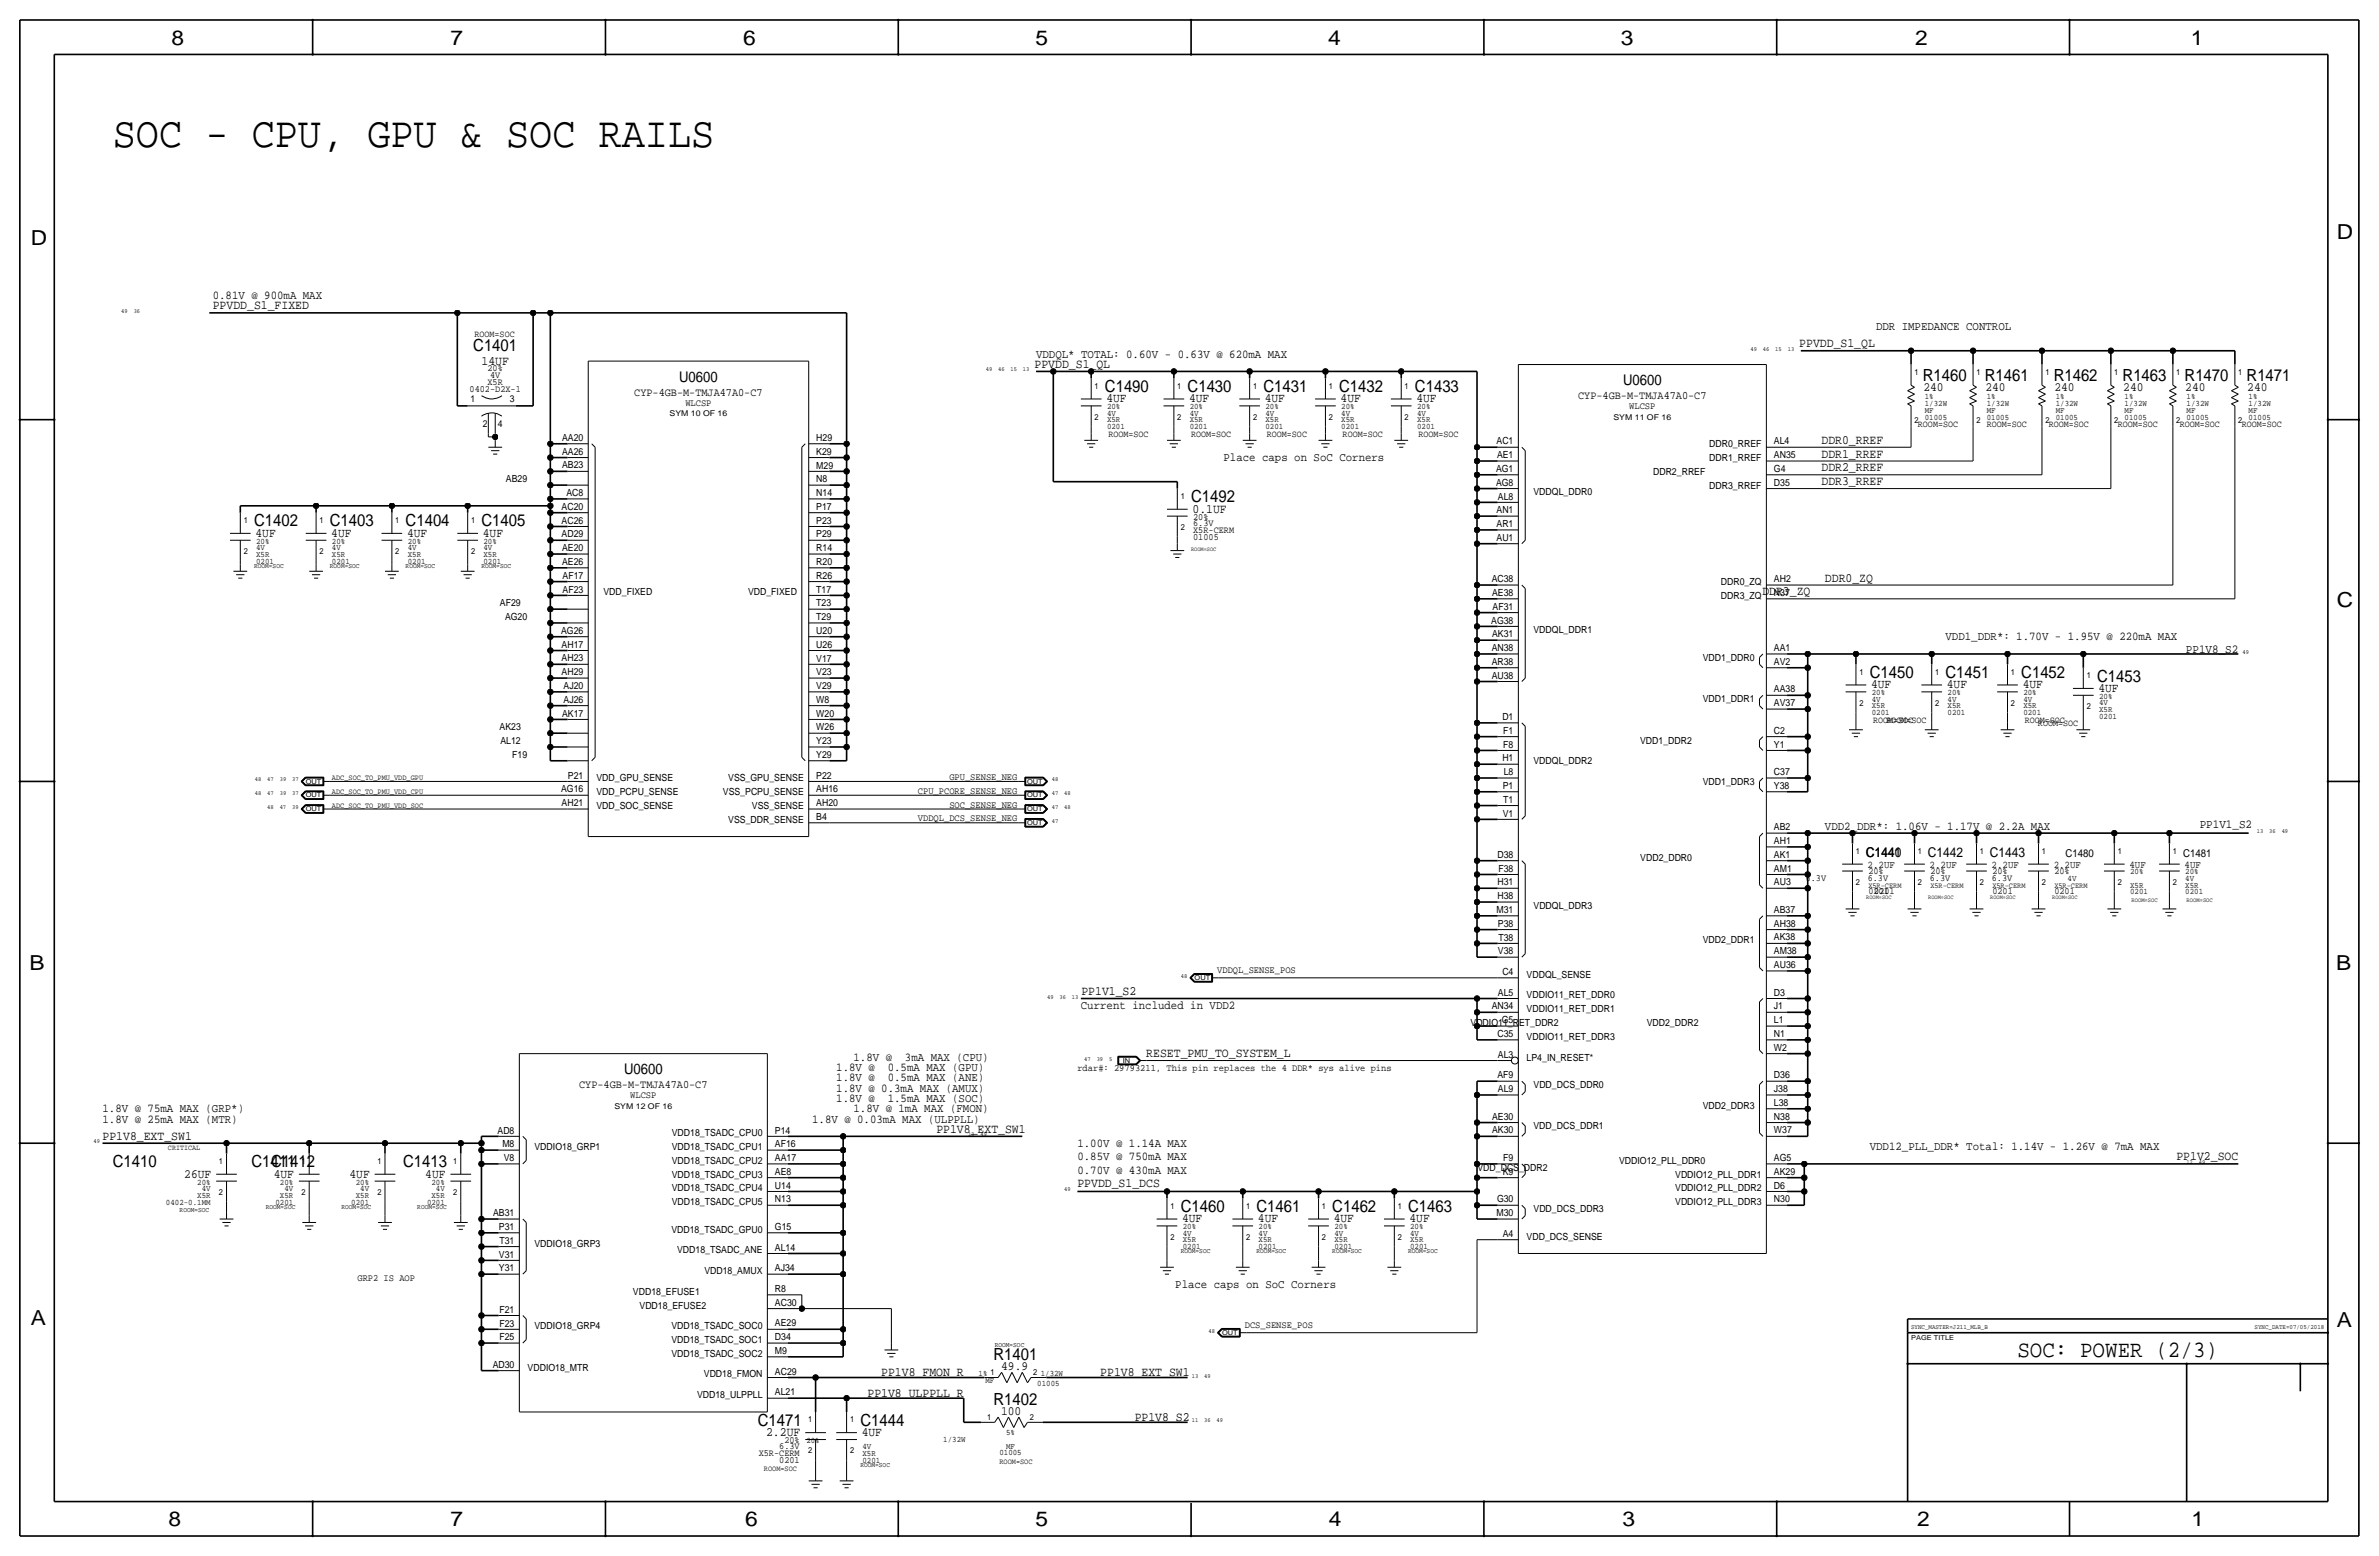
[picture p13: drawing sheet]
<svg xmlns="http://www.w3.org/2000/svg" width="877mm" height="574mm" viewBox="0 0 877 574" stroke-linecap="round" stroke-linejoin="round" font-family="sans-serif">
<defs><g id="words">
<text font-size="15.9" x="41.6" y="54.4">SOC - CPU, GPU &amp; SOC RAILS</text>
<text font-size="8.6" x="743.7" y="500.1">SOC: POWER (2/3)</text>
<g font-size="7.6">
<text x="63.2" y="16.5">8</text>
<text x="166.1" y="16.5">7</text>
<text x="274" y="16.5">6</text>
<text x="381.7" y="16.5">5</text>
<text x="489.7" y="16.5">4</text>
<text x="597.6" y="16.5">3</text>
<text x="706.1" y="16.5">2</text>
<text x="807.7" y="16.5">1</text>
<text x="861.5" y="88.1">D</text>
<text x="11.4" y="90.4">D</text>
<text x="861.5" y="223.8">C</text>
<text x="10.8" y="357.6">B</text>
<text x="861.3" y="357.4">B</text>
<text x="11.3" y="488.4">A</text>
<text x="861.5" y="489.2">A</text>
<text x="62.2" y="562.6">8</text>
<text x="166" y="562.6">7</text>
<text x="274.8" y="562.6">6</text>
<text x="381.7" y="562.6">5</text>
<text x="489.9" y="562.6">4</text>
<text x="598.1" y="562.6">3</text>
<text x="706.8" y="562.6">2</text>
<text x="807.9" y="562.6">1</text>
</g>
<g font-size="6.2">
<text x="174.5" y="129.3">C1401</text>
<text x="708.9" y="140.5">R1460</text>
<text x="731.7" y="140.5">R1461</text>
<text x="757.1" y="140.5">R1462</text>
<text x="782.5" y="140.5">R1463</text>
<text x="805.4" y="140.5">R1470</text>
<text x="828.2" y="140.5">R1471</text>
<text x="407.4" y="144.5">C1490</text>
<text x="437.8" y="144.5">C1430</text>
<text x="465.8" y="144.5">C1431</text>
<text x="493.7" y="144.5">C1432</text>
<text x="521.7" y="144.5">C1433</text>
<text x="439.1" y="185.2">C1492</text>
<text x="93.7" y="194.1">C1402</text>
<text x="121.6" y="194.1">C1403</text>
<text x="149.6" y="194.1">C1404</text>
<text x="177.5" y="194.1">C1405</text>
<text x="689.3" y="249.9">C1450</text>
<text x="717.2" y="249.9">C1451</text>
<text x="745.2" y="249.9">C1452</text>
<text x="773.1" y="251.2">C1453</text>
<text x="41.6" y="430.3">C1410</text>
<text x="92.7" y="430.3">C1411</text>
<text x="100" y="430.3">C1412</text>
<text x="148.6" y="430.3">C1413</text>
<text x="435.3" y="446.8">C1460</text>
<text x="463.2" y="446.8">C1461</text>
<text x="491.2" y="446.8">C1462</text>
<text x="519.1" y="446.8">C1463</text>
<text x="366.2" y="501.4">R1401</text>
<text x="366.2" y="517.9">R1402</text>
<text x="279.4" y="525.5">C1471</text>
<text x="317.2" y="525.5">C1444</text>
</g>
<g font-size="5.4">
<text x="250.4" y="140.7">U0600</text>
<text x="598.4" y="142">U0600</text>
<text x="230.1" y="396">U0600</text>
</g>
<g font-size="5">
<text x="687.8" y="316">C1441</text>
<text x="688" y="316">C1440</text>
<text x="710.7" y="316">C1442</text>
<text x="733.6" y="316">C1443</text>
</g>
<g font-size="4.7">
<text x="78.4" y="114">PPVDD_S1_FIXED</text>
<text x="663.3" y="128">PPVDD_S1_QL</text>
<text x="177.5" y="134.4">14UF</text>
<text x="381.4" y="135.6">PPVDD_S1_QL</text>
<text x="407.9" y="148.3">4UF</text>
<text x="438.4" y="148.3">4UF</text>
<text x="466.3" y="148.3">4UF</text>
<text x="494.2" y="148.3">4UF</text>
<text x="522.2" y="148.3">4UF</text>
<text x="709.1" y="144.3">240</text>
<text x="732" y="144.3">240</text>
<text x="757.4" y="144.3">240</text>
<text x="782.8" y="144.3">240</text>
<text x="805.6" y="144.3">240</text>
<text x="828.5" y="144.3">240</text>
<text x="671.5" y="163.6">DDR0_RREF</text>
<text x="671.5" y="168.7">DDR1_RREF</text>
<text x="671.5" y="173.7">DDR2_RREF</text>
<text x="671.5" y="178.8">DDR3_RREF</text>
<text x="439.6" y="189">0.1UF</text>
<text x="94.2" y="197.9">4UF</text>
<text x="122.1" y="197.9">4UF</text>
<text x="150.1" y="197.9">4UF</text>
<text x="178" y="197.9">4UF</text>
<text x="672.8" y="214.4">DDR0_ZQ</text>
<text x="649.7" y="219.5">DDR3_ZQ</text>
<text x="689.8" y="253.7">4UF</text>
<text x="717.8" y="253.7">4UF</text>
<text x="745.7" y="253.7">4UF</text>
<text x="773.6" y="255">4UF</text>
<text x="398.7" y="366.8">PP1V1_S2</text>
<text x="422.6" y="389.6">RESET_PMU_TO_SYSTEM_L</text>
<text x="345.2" y="417.6">PP1V8_EXT_SW1</text>
<text x="37.8" y="420.1">PP1V8_EXT_SW1</text>
<text x="802.4" y="427.7">PP1V2_SOC</text>
<text x="67.9" y="434.1">26UF</text>
<text x="100.9" y="434.1">4UF</text>
<text x="128.9" y="434.1">4UF</text>
<text x="156.8" y="434.1">4UF</text>
<text x="397.2" y="437.4">PPVDD_S1_DCS</text>
<text x="435.8" y="450.6">4UF</text>
<text x="463.8" y="450.6">4UF</text>
<text x="491.7" y="450.6">4UF</text>
<text x="519.6" y="450.6">4UF</text>
<text x="324.9" y="507.2">PP1V8_FMON_R</text>
<text x="369.1" y="505">49.9</text>
<text x="405.7" y="507.2">PP1V8_EXT_SW1</text>
<text x="319.8" y="514.9">PP1V8_ULPPLL_R</text>
<text x="369.1" y="521.5">100</text>
<text x="418.3" y="523.7">PP1V8_S2</text>
<text x="282.4" y="529.3">2.2UF</text>
<text x="317.7" y="529.3">4UF</text>
</g>
<g font-size="4.5">
<text x="805.9" y="240.5">PP1V8_S2</text>
<text x="811" y="305.3">PP1V1_S2</text>
</g>
<g font-size="4.4">
<text x="78.4" y="110.2">0.81V @ 900mA MAX</text>
<text x="691.6" y="121.7">DDR IMPEDANCE CONTROL</text>
<text x="382" y="131.8">VDDQL* TOTAL: 0.60V - 0.63V @ 620mA MAX</text>
<text x="451.1" y="169.9">Place caps on SoC Corners</text>
<text x="717.2" y="236">VDD1_DDR*: 1.70V - 1.95V @ 220mA MAX</text>
<text x="672.8" y="305.8">VDD2_DDR*: 1.06V - 1.17V @ 2.2A MAX</text>
<text x="398.5" y="371.9">Current included in VDD2</text>
<text x="308.3" y="394.7">1.8V @</text>
<text x="314.7" y="390.9">1.8V @</text>
<text x="327.3" y="394.7">0.5mA MAX (GPU)</text>
<text x="333.6" y="390.9">3mA MAX (CPU)</text>
<text x="308.3" y="398.5">1.8V @</text>
<text x="327.3" y="398.5">0.5mA MAX (ANE)</text>
<text x="308.3" y="406.1">1.8V @</text>
<text x="308.3" y="402.3">1.8V @ 0.3mA MAX (AMUX)</text>
<text x="327.3" y="406.1">1.5mA MAX (SOC)</text>
<text x="37.8" y="413.8">1.8V @ 25mA MAX (MTR)</text>
<text x="37.8" y="410">1.8V @ 75mA MAX (GRP*)</text>
<text x="299.4" y="413.8">1.8V @ 0.03mA MAX (ULPPLL)</text>
<text x="314.7" y="410">1.8V @ 1mA MAX (FMON)</text>
<text x="397.2" y="422.7">1.00V @ 1.14A MAX</text>
<text x="689.3" y="423.9">VDD12_PLL_DDR* Total: 1.14V - 1.26V @ 7mA MAX</text>
<text x="397.2" y="427.7">0.85V @ 750mA MAX</text>
<text x="397.2" y="432.8">0.70V @ 430mA MAX</text>
<text x="433.3" y="474.7">Place caps on SoC Corners</text>
</g>
<g font-size="4.2">
<text x="233.8" y="145.8">CYP-4GB-M-TMJA47A0-C7</text>
<text x="581.8" y="147.1">CYP-4GB-M-TMJA47A0-C7</text>
<text x="213.5" y="401.1">CYP-4GB-M-TMJA47A0-C7</text>
</g>
<g font-size="4">
<text x="761.5" y="316">C1480</text>
<text x="804.9" y="316">C1481</text>
</g>
<g font-size="3.8">
<text x="688.5" y="319.8">2.2UF</text>
<text x="711.4" y="319.8">2.2UF</text>
<text x="734.3" y="319.8">2.2UF</text>
<text x="757.1" y="319.8">2.2UF</text>
<text x="785.1" y="319.8">4UF</text>
<text x="805.4" y="319.8">4UF</text>
</g>
<g font-size="3.6">
<text x="252.7" y="149.6">WLCSP</text>
<text x="600.7" y="150.9">WLCSP</text>
<text x="207.2" y="167.6">AA26</text>
<text x="207.2" y="162.5">AA20</text>
<text x="300.9" y="167.6">K29</text>
<text x="300.9" y="162.5">H29</text>
<text x="551.7" y="163.8">AC1</text>
<text x="630.1" y="164.8">DDR0_RREF</text>
<text x="654" y="163.8">AL4</text>
<text x="207.2" y="172.7">AB23</text>
<text x="300.9" y="172.7">M29</text>
<text x="551.5" y="174">AG1</text>
<text x="551.9" y="168.9">AE1</text>
<text x="630.1" y="169.9">DDR1_RREF</text>
<text x="654" y="173.9">G4</text>
<text x="654" y="168.8">AN35</text>
<text x="186.5" y="177.7">AB29</text>
<text x="300.9" y="177.8">N8</text>
<text x="551.5" y="179">AG8</text>
<text x="609.4" y="175">DDR2_RREF</text>
<text x="654" y="179">D35</text>
<text x="208.8" y="182.8">AC8</text>
<text x="300.9" y="182.9">N14</text>
<text x="552.3" y="184.1">AL8</text>
<text x="565.4" y="182.6">VDDQL_DDR0</text>
<text x="630.1" y="180.1">DDR3_RREF</text>
<text x="207" y="187.9">AC20</text>
<text x="300.9" y="187.9">P17</text>
<text x="551.7" y="189.2">AN1</text>
<text x="207" y="193">AC26</text>
<text x="300.9" y="193">P23</text>
<text x="551.7" y="194.3">AR1</text>
<text x="207" y="198.1">AD29</text>
<text x="207.2" y="203.1">AE20</text>
<text x="300.9" y="203.2">R14</text>
<text x="300.9" y="198.1">P29</text>
<text x="551.7" y="199.4">AU1</text>
<text x="207.2" y="208.2">AE26</text>
<text x="300.9" y="208.3">R20</text>
<text x="207.4" y="213.3">AF17</text>
<text x="300.9" y="213.3">R26</text>
<text x="549.9" y="214.6">AC38</text>
<text x="634.4" y="215.6">DDR0_ZQ</text>
<text x="654" y="214.6">AH2</text>
<text x="207.4" y="218.4">AF23</text>
<text x="222.5" y="219.5">VDD_FIXED</text>
<text x="275.8" y="219.5">VDD_FIXED</text>
<text x="300.9" y="218.4">T17</text>
<text x="550.1" y="219.7">AE38</text>
<text x="634.4" y="220.7">DDR3_ZQ</text>
<text x="654" y="219.7">N37</text>
<text x="184.3" y="223.5">AF29</text>
<text x="300.9" y="223.5">T23</text>
<text x="550.3" y="224.8">AF31</text>
<text x="186.2" y="228.6">AG20</text>
<text x="206.9" y="233.6">AG26</text>
<text x="300.9" y="233.7">U20</text>
<text x="300.9" y="228.6">T29</text>
<text x="549.8" y="229.8">AG38</text>
<text x="565.4" y="233.4">VDDQL_DDR1</text>
<text x="207" y="238.7">AH17</text>
<text x="300.9" y="238.7">U26</text>
<text x="550.1" y="234.9">AK31</text>
<text x="654" y="240">AA1</text>
<text x="207" y="243.8">AH23</text>
<text x="300.9" y="243.8">V17</text>
<text x="549.9" y="245.1">AR38</text>
<text x="549.9" y="240">AN38</text>
<text x="627.8" y="243.6">VDD1_DDR0</text>
<text x="654" y="245.1">AV2</text>
<text x="207" y="248.9">AH29</text>
<text x="300.9" y="248.9">V23</text>
<text x="549.9" y="250.2">AU38</text>
<text x="207.8" y="254">AJ20</text>
<text x="300.9" y="254">V29</text>
<text x="654" y="255.2">AA38</text>
<text x="207.8" y="259">AJ26</text>
<text x="300.9" y="259.1">W8</text>
<text x="627.8" y="258.8">VDD1_DDR1</text>
<text x="654" y="260.3">AV37</text>
<text x="184.2" y="269.2">AK23</text>
<text x="207.2" y="264.1">AK17</text>
<text x="300.9" y="269.2">W26</text>
<text x="300.9" y="264.2">W20</text>
<text x="553.9" y="265.4">D1</text>
<text x="184.5" y="274.3">AL12</text>
<text x="300.9" y="274.3">Y23</text>
<text x="554.2" y="275.6">F8</text>
<text x="554.2" y="270.5">F1</text>
<text x="604.7" y="274.1">VDD1_DDR2</text>
<text x="654" y="275.5">Y1</text>
<text x="654" y="270.5">C2</text>
<text x="188.9" y="279.4">F19</text>
<text x="300.9" y="279.4">Y29</text>
<text x="553.9" y="280.7">H1</text>
<text x="565.4" y="281.7">VDDQL_DDR2</text>
<text x="209.4" y="287">P21</text>
<text x="300.9" y="287">P22</text>
<text x="350" y="287.5">GPU_SENSE_NEG</text>
<text x="554.4" y="285.7">L8</text>
<text x="654" y="285.7">C37</text>
<text x="206.9" y="292.1">AG16</text>
<text x="219.9" y="293.1">VDD_PCPU_SENSE</text>
<text x="219.9" y="288">VDD_GPU_SENSE</text>
<text x="266.5" y="293.1">VSS_PCPU_SENSE</text>
<text x="268.5" y="288">VSS_GPU_SENSE</text>
<text x="300.9" y="292.1">AH16</text>
<text x="338.4" y="292.6">CPU_PCORE_SENSE_NEG</text>
<text x="554" y="290.8">P1</text>
<text x="627.8" y="289.3">VDD1_DDR3</text>
<text x="654" y="290.8">Y38</text>
<text x="207" y="297.2">AH21</text>
<text x="219.9" y="298.2">VDD_SOC_SENSE</text>
<text x="277.2" y="298.2">VSS_SENSE</text>
<text x="300.9" y="297.2">AH20</text>
<text x="350" y="297.7">SOC_SENSE_NEG</text>
<text x="554.2" y="295.9">T1</text>
<text x="268.5" y="303.3">VSS_DDR_SENSE</text>
<text x="300.9" y="302.3">B4</text>
<text x="338.4" y="302.8">VDDQL_DCS_SENSE_NEG</text>
<text x="554" y="301">V1</text>
<text x="654" y="311.1">AH1</text>
<text x="654" y="306">AB2</text>
<text x="552.1" y="316.2">D38</text>
<text x="604.7" y="317.2">VDD2_DDR0</text>
<text x="654" y="316.2">AK1</text>
<text x="552.4" y="321.3">F38</text>
<text x="654" y="321.3">AM1</text>
<text x="552.1" y="326.4">H31</text>
<text x="654" y="326.3">AU3</text>
<text x="552.1" y="331.5">H38</text>
<text x="565.4" y="335">VDDQL_DDR3</text>
<text x="551.7" y="336.5">M31</text>
<text x="552.3" y="341.6">P38</text>
<text x="654" y="341.6">AH38</text>
<text x="654" y="336.5">AB37</text>
<text x="552.4" y="346.7">T38</text>
<text x="627.8" y="347.7">VDD2_DDR1</text>
<text x="654" y="346.7">AK38</text>
<text x="552.3" y="351.8">V38</text>
<text x="654" y="351.7">AM38</text>
<text x="448.8" y="358.6">VDDQL_SENSE_POS</text>
<text x="553.9" y="359.4">C4</text>
<text x="654" y="356.8">AU36</text>
<text x="562.8" y="360.4">VDDQL_SENSE</text>
<text x="552.3" y="367">AL5</text>
<text x="562.8" y="368">VDDIO11_RET_DDR0</text>
<text x="654" y="367">D3</text>
<text x="549.9" y="372.1">AN34</text>
<text x="553.7" y="377.2">G5</text>
<text x="562.8" y="373.1">VDDIO11_RET_DDR1</text>
<text x="654" y="377.1">L1</text>
<text x="654" y="372.1">J1</text>
<text x="542.1" y="378.2">VDDIO11_RET_DDR2</text>
<text x="552.1" y="382.2">C35</text>
<text x="562.8" y="383.3">VDDIO11_RET_DDR3</text>
<text x="607.1" y="378.2">VDD2_DDR2</text>
<text x="654" y="382.2">N1</text>
<text x="552.3" y="389.8">AL3</text>
<text x="654" y="387.3">W2</text>
<text x="397.2" y="394.7">rdar#: 29793211, This pin replaces the 4 DDR* sys alive pins</text>
<text x="562.8" y="390.9">LP4_IN_RESET*</text>
<text x="552.1" y="397.5">AF9</text>
<text x="565.4" y="401.1">VDD_DCS_DDR0</text>
<text x="654" y="397.5">D36</text>
<text x="232.4" y="404.9">WLCSP</text>
<text x="552.3" y="402.6">AL9</text>
<text x="654" y="407.6">L38</text>
<text x="654" y="402.5">J38</text>
<text x="550.1" y="412.7">AE30</text>
<text x="627.8" y="408.7">VDD2_DDR3</text>
<text x="654" y="412.7">N38</text>
<text x="183.4" y="417.8">AD8</text>
<text x="247.7" y="418.8">VDD18_TSADC_CPU0</text>
<text x="285.7" y="417.8">P14</text>
<text x="550.1" y="417.8">AK30</text>
<text x="565.4" y="416.3">VDD_DCS_DDR1</text>
<text x="654" y="417.8">W37</text>
<text x="185.2" y="422.9">M8</text>
<text x="197.1" y="423.9">VDDIO18_GRP1</text>
<text x="247.7" y="423.9">VDD18_TSADC_CPU1</text>
<text x="285.7" y="422.9">AF16</text>
<text x="185.8" y="428">V8</text>
<text x="247.7" y="429">VDD18_TSADC_CPU2</text>
<text x="285.7" y="428">AA17</text>
<text x="544.7" y="431.5">VDD_DCS_DDR2</text>
<text x="554.2" y="427.9">F9</text>
<text x="596.9" y="429">VDDIO12_PLL_DDR0</text>
<text x="654" y="428">AG5</text>
<text x="247.7" y="434.1">VDD18_TSADC_CPU3</text>
<text x="285.7" y="433.1">AE8</text>
<text x="554" y="433">K9</text>
<text x="617.6" y="434.1">VDDIO12_PLL_DDR1</text>
<text x="654" y="433">AK29</text>
<text x="247.7" y="439.2">VDD18_TSADC_CPU4</text>
<text x="285.7" y="443.2">N13</text>
<text x="285.7" y="438.1">U14</text>
<text x="551.9" y="443.2">G30</text>
<text x="617.6" y="439.2">VDDIO12_PLL_DDR2</text>
<text x="654" y="443.2">N30</text>
<text x="654" y="438.1">D6</text>
<text x="181.8" y="448.3">AB31</text>
<text x="247.7" y="444.2">VDD18_TSADC_CPU5</text>
<text x="551.7" y="448.3">M30</text>
<text x="565.4" y="446.8">VDD_DCS_DDR3</text>
<text x="617.6" y="444.2">VDDIO12_PLL_DDR3</text>
<text x="184" y="453.4">P31</text>
<text x="247.5" y="454.4">VDD18_TSADC_GPU0</text>
<text x="285.7" y="453.4">G15</text>
<text x="554" y="455.9">A4</text>
<text x="184.1" y="458.5">T31</text>
<text x="197.1" y="459.5">VDDIO18_GRP3</text>
<text x="285.7" y="461">AL14</text>
<text x="562.8" y="456.9">VDD_DCS_SENSE</text>
<text x="184" y="463.5">V31</text>
<text x="249.6" y="462">VDD18_TSADC_ANE</text>
<text x="131.8" y="472.2">GRP2 IS AOP</text>
<text x="184" y="468.6">Y31</text>
<text x="259.7" y="469.6">VDD18_AMUX</text>
<text x="285.7" y="468.6">AJ34</text>
<text x="233.4" y="477.3">VDD18_EFUSE1</text>
<text x="285.7" y="476.2">R8</text>
<text x="184.1" y="483.9">F21</text>
<text x="235.8" y="482.3">VDD18_EFUSE2</text>
<text x="285.7" y="481.3">AC30</text>
<text x="184.1" y="488.9">F23</text>
<text x="197.1" y="490">VDDIO18_GRP4</text>
<text x="247.5" y="490">VDD18_TSADC_SOC0</text>
<text x="285.7" y="488.9">AE29</text>
<text x="458.9" y="489.5">DCS_SENSE_POS</text>
<text x="184.1" y="494">F25</text>
<text x="247.5" y="495">VDD18_TSADC_SOC1</text>
<text x="285.7" y="494">D34</text>
<text x="247.5" y="500.1">VDD18_TSADC_SOC2</text>
<text x="285.7" y="499.1">M9</text>
<text x="181.6" y="504.2">AD30</text>
<text x="194.5" y="505.2">VDDIO18_MTR</text>
<text x="259.5" y="507.7">VDD18_FMON</text>
<text x="285.7" y="506.7">AC29</text>
<text x="257" y="515.4">VDD18_ULPPLL</text>
<text x="285.7" y="514.3">AL21</text>
</g>
<g font-size="3.5">
<text x="175" y="124.2">ROOM=SOC</text>
<text x="179.7" y="136.9">20%</text>
<text x="179.7" y="142">X5R</text>
<text x="180.7" y="139.4">4V</text>
<text x="173.1" y="144.5">0402-D2X-1</text>
<text x="173.5" y="148.3">1</text>
<text x="187.9" y="148.3">3</text>
<text x="178" y="157.5">2</text>
<text x="183.6" y="157.5">4</text>
<text x="408.6" y="161">ROOM=SOC</text>
<text x="439.1" y="161">ROOM=SOC</text>
<text x="467.1" y="161">ROOM=SOC</text>
<text x="495" y="161">ROOM=SOC</text>
<text x="522.9" y="161">ROOM=SOC</text>
<text x="707.1" y="157.2">ROOM=SOC</text>
<text x="732.5" y="157.2">ROOM=SOC</text>
<text x="755.3" y="157.2">ROOM=SOC</text>
<text x="780.7" y="157.2">ROOM=SOC</text>
<text x="803.6" y="157.2">ROOM=SOC</text>
<text x="826.5" y="157.2">ROOM=SOC</text>
<text x="439.9" y="191.5">20%</text>
<text x="439.9" y="193.8">6.3V</text>
<text x="439.9" y="196.3">X5R-CERM</text>
<text x="439.9" y="198.9">01005</text>
<text x="690.6" y="266.4">ROOM=SOC</text>
<text x="695.5" y="266.4">ROOM=SOC</text>
<text x="746.5" y="266.4">ROOM=SOC</text>
<text x="751.3" y="267.7">ROOM=SOC</text>
<text x="688.8" y="322.3">20%</text>
<text x="711.7" y="322.3">20%</text>
<text x="734.5" y="322.3">20%</text>
<text x="757.4" y="322.3">20%</text>
<text x="665.7" y="324.6">6.3V</text>
<text x="688.6" y="324.6">6.3V</text>
<text x="688.8" y="329.7">0201</text>
<text x="691" y="329.7">0201</text>
<text x="711.4" y="324.6">6.3V</text>
<text x="734.3" y="324.6">6.3V</text>
<text x="734.5" y="329.7">0201</text>
<text x="757.4" y="329.7">0201</text>
<text x="289.2" y="531.9">20%</text>
<text x="279.7" y="536.7">X5R-CERM</text>
<text x="287.3" y="539.2">0201</text>
<text x="287.3" y="534.2">6.3V</text>
</g>
<g font-size="3.1">
<text x="403.6" y="143.3">1</text>
<text x="434" y="143.3">1</text>
<text x="462" y="143.3">1</text>
<text x="489.9" y="143.3">1</text>
<text x="517.9" y="143.3">1</text>
<text x="705.8" y="138.2">1</text>
<text x="728.7" y="138.2">1</text>
<text x="754.1" y="138.2">1</text>
<text x="779.5" y="138.2">1</text>
<text x="802.3" y="138.2">1</text>
<text x="825.2" y="138.2">1</text>
<text x="709.6" y="147.1">1%</text>
<text x="709.6" y="149.6">1/32W</text>
<text x="732.5" y="147.1">1%</text>
<text x="732.5" y="149.6">1/32W</text>
<text x="757.9" y="147.1">1%</text>
<text x="757.9" y="149.6">1/32W</text>
<text x="783.3" y="147.1">1%</text>
<text x="783.3" y="149.6">1/32W</text>
<text x="806.1" y="147.1">1%</text>
<text x="806.1" y="149.6">1/32W</text>
<text x="829" y="147.1">1%</text>
<text x="829" y="149.6">1/32W</text>
<text x="403.6" y="154.7">2</text>
<text x="408.1" y="153.2">4V</text>
<text x="408.1" y="155.7">X5R</text>
<text x="408.1" y="150.9">20%</text>
<text x="434" y="154.7">2</text>
<text x="438.6" y="155.7">X5R</text>
<text x="438.6" y="153.2">4V</text>
<text x="438.6" y="150.9">20%</text>
<text x="462" y="154.7">2</text>
<text x="466.5" y="150.9">20%</text>
<text x="466.5" y="153.2">4V</text>
<text x="466.5" y="155.7">X5R</text>
<text x="489.9" y="154.7">2</text>
<text x="494.5" y="150.9">20%</text>
<text x="494.5" y="153.2">4V</text>
<text x="494.5" y="155.7">X5R</text>
<text x="517.9" y="154.7">2</text>
<text x="522.4" y="153.2">4V</text>
<text x="522.4" y="155.7">X5R</text>
<text x="522.4" y="150.9">20%</text>
<text x="705.8" y="156">2</text>
<text x="709.6" y="152.1">MF</text>
<text x="709.6" y="154.7">01005</text>
<text x="728.7" y="156">2</text>
<text x="732.5" y="152.1">MF</text>
<text x="732.5" y="154.7">01005</text>
<text x="754.1" y="156">2</text>
<text x="757.9" y="152.1">MF</text>
<text x="757.9" y="154.7">01005</text>
<text x="779.5" y="156">2</text>
<text x="783.3" y="152.1">MF</text>
<text x="783.3" y="154.7">01005</text>
<text x="802.3" y="156">2</text>
<text x="806.1" y="152.1">MF</text>
<text x="806.1" y="154.7">01005</text>
<text x="825.2" y="156">2</text>
<text x="829" y="152.1">MF</text>
<text x="829" y="154.7">01005</text>
<text x="408.1" y="158.2">0201</text>
<text x="438.6" y="158.2">0201</text>
<text x="466.5" y="158.2">0201</text>
<text x="494.5" y="158.2">0201</text>
<text x="522.4" y="158.2">0201</text>
<text x="435.3" y="183.9">1</text>
<text x="89.9" y="192.8">1</text>
<text x="117.8" y="192.8">1</text>
<text x="145.7" y="192.8">1</text>
<text x="173.7" y="192.8">1</text>
<text x="435.3" y="195.3">2</text>
<text x="94.4" y="202.7">4V</text>
<text x="94.4" y="200.4">20%</text>
<text x="122.4" y="202.7">4V</text>
<text x="122.4" y="200.4">20%</text>
<text x="150.3" y="202.7">4V</text>
<text x="150.3" y="200.4">20%</text>
<text x="178.3" y="202.7">4V</text>
<text x="178.3" y="200.4">20%</text>
<text x="89.9" y="204.2">2</text>
<text x="94.4" y="205.2">X5R</text>
<text x="94.4" y="207.8">0201</text>
<text x="117.8" y="204.2">2</text>
<text x="122.4" y="205.2">X5R</text>
<text x="122.4" y="207.8">0201</text>
<text x="145.7" y="204.2">2</text>
<text x="150.3" y="205.2">X5R</text>
<text x="150.3" y="207.8">0201</text>
<text x="173.7" y="204.2">2</text>
<text x="178.3" y="205.2">X5R</text>
<text x="178.3" y="207.8">0201</text>
<text x="685.5" y="248.7">1</text>
<text x="713.4" y="248.7">1</text>
<text x="741.4" y="248.7">1</text>
<text x="769.3" y="249.9">1</text>
<text x="690.1" y="256.3">20%</text>
<text x="718" y="256.3">20%</text>
<text x="745.9" y="256.3">20%</text>
<text x="773.9" y="257.6">20%</text>
<text x="685.5" y="260.1">2</text>
<text x="690.1" y="263.7">0201</text>
<text x="690.1" y="261.1">X5R</text>
<text x="690.1" y="258.6">4V</text>
<text x="713.4" y="260.1">2</text>
<text x="718" y="263.7">0201</text>
<text x="718" y="261.1">X5R</text>
<text x="718" y="258.6">4V</text>
<text x="741.4" y="260.1">2</text>
<text x="745.9" y="261.1">X5R</text>
<text x="745.9" y="258.6">4V</text>
<text x="745.9" y="263.7">0201</text>
<text x="769.3" y="261.4">2</text>
<text x="773.9" y="259.8">4V</text>
<text x="773.9" y="262.4">X5R</text>
<text x="773.9" y="264.9">0201</text>
<text x="684.2" y="314.7">1</text>
<text x="707.1" y="314.7">1</text>
<text x="729.9" y="314.7">1</text>
<text x="752.8" y="314.7">1</text>
<text x="780.7" y="314.7">1</text>
<text x="801.1" y="314.7">1</text>
<text x="785.3" y="322.3">20%</text>
<text x="805.6" y="322.3">20%</text>
<text x="684.2" y="326.1">2</text>
<text x="707.1" y="326.1">2</text>
<text x="729.9" y="326.1">2</text>
<text x="752.8" y="326.1">2</text>
<text x="762.2" y="324.6">4V</text>
<text x="780.7" y="326.1">2</text>
<text x="785.3" y="329.7">0201</text>
<text x="785.3" y="327.2">X5R</text>
<text x="801.1" y="326.1">2</text>
<text x="805.6" y="329.7">0201</text>
<text x="805.6" y="327.2">X5R</text>
<text x="805.6" y="324.6">4V</text>
<text x="80.7" y="429">1</text>
<text x="111.2" y="429">1</text>
<text x="139.1" y="429">1</text>
<text x="167.1" y="429">1</text>
<text x="72.7" y="436.6">20%</text>
<text x="103.2" y="436.6">20%</text>
<text x="131.1" y="436.6">20%</text>
<text x="159.1" y="436.6">20%</text>
<text x="61.2" y="444">0402-0.1MM</text>
<text x="72.7" y="441.5">X5R</text>
<text x="74.4" y="438.9">4V</text>
<text x="80.7" y="440.4">2</text>
<text x="101.6" y="444">0201</text>
<text x="103.2" y="441.5">X5R</text>
<text x="104.9" y="438.9">4V</text>
<text x="111.2" y="440.4">2</text>
<text x="129.5" y="444">0201</text>
<text x="131.1" y="441.5">X5R</text>
<text x="132.8" y="438.9">4V</text>
<text x="139.1" y="440.4">2</text>
<text x="157.4" y="444">0201</text>
<text x="159.1" y="441.5">X5R</text>
<text x="160.7" y="438.9">4V</text>
<text x="167.1" y="440.4">2</text>
<text x="431.5" y="445.5">1</text>
<text x="459.4" y="445.5">1</text>
<text x="487.4" y="445.5">1</text>
<text x="515.3" y="445.5">1</text>
<text x="436.1" y="453.1">20%</text>
<text x="436.1" y="455.4">4V</text>
<text x="464" y="453.1">20%</text>
<text x="464" y="455.4">4V</text>
<text x="491.9" y="455.4">4V</text>
<text x="491.9" y="453.1">20%</text>
<text x="519.9" y="453.1">20%</text>
<text x="519.9" y="455.4">4V</text>
<text x="431.5" y="456.9">2</text>
<text x="436.1" y="460.5">0201</text>
<text x="436.1" y="458">X5R</text>
<text x="459.4" y="456.9">2</text>
<text x="464" y="460.5">0201</text>
<text x="464" y="458">X5R</text>
<text x="487.4" y="456.9">2</text>
<text x="491.9" y="460.5">0201</text>
<text x="491.9" y="458">X5R</text>
<text x="515.3" y="456.9">2</text>
<text x="519.9" y="460.5">0201</text>
<text x="519.9" y="458">X5R</text>
<text x="360.8" y="507.2">1% 1</text>
<text x="363.3" y="509.8">MF</text>
<text x="380.9" y="507">2</text>
<text x="383.7" y="507.2">1/32W</text>
<text x="382.4" y="511">01005</text>
<text x="297.9" y="524.3">1</text>
<text x="313.4" y="524.3">1</text>
<text x="363.9" y="523.5">1</text>
<text x="379.7" y="523.5">2</text>
<text x="297.3" y="531.9">20%</text>
<text x="347.8" y="531.4">1/32W</text>
<text x="370.9" y="533.9">MF</text>
<text x="370.9" y="528.8">5%</text>
<text x="297.9" y="535.7">2</text>
<text x="313.4" y="535.7">2</text>
<text x="318" y="536.7">X5R</text>
<text x="318" y="534.2">4V</text>
<text x="318" y="539.2">0201</text>
<text x="368.4" y="536.4">01005</text>
</g>
<g font-size="2.9">
<text x="246.9" y="153.4">SYM 10 OF 16</text>
<text x="594.8" y="154.7">SYM 11 OF 16</text>
<text x="122.4" y="287.5">ADC_SOC_TO_PMU_VDD_GPU</text>
<text x="122.4" y="292.6">ADC_SOC_TO_PMU_VDD_CPU</text>
<text x="122.4" y="297.7">ADC_SOC_TO_PMU_VDD_SOC</text>
<text x="688.8" y="327.2">X5R-CERM</text>
<text x="711.7" y="327.2">X5R-CERM</text>
<text x="734.5" y="327.2">X5R-CERM</text>
<text x="757.4" y="327.2">X5R-CERM</text>
<text x="226.5" y="408.7">SYM 12 OF 16</text>
<text x="368.5" y="539.5">ROOM=SOC</text>
<text x="281.6" y="542">ROOM=SOC</text>
</g>
<text font-size="2.8" x="61.9" y="423.9">CRITICAL</text>
<g font-size="2.6">
<text x="93.7" y="209.3">ROOM=SOC</text>
<text x="121.6" y="209.3">ROOM=SOC</text>
<text x="149.6" y="209.3">ROOM=SOC</text>
<text x="177.5" y="209.3">ROOM=SOC</text>
<text x="66.2" y="446.8">ROOM=SOC</text>
<text x="98" y="445.5">ROOM=SOC</text>
<text x="125.9" y="445.5">ROOM=SOC</text>
<text x="153.9" y="445.5">ROOM=SOC</text>
<text x="435.3" y="462">ROOM=SOC</text>
<text x="463.2" y="462">ROOM=SOC</text>
<text x="491.2" y="462">ROOM=SOC</text>
<text x="519.1" y="462">ROOM=SOC</text>
<text x="366.7" y="496.3">ROOM=SOC</text>
<text x="317.2" y="540.8">ROOM=SOC</text>
</g>
<g font-size="2.5">
<text x="112.7" y="293.9">OUT</text>
<text x="112.7" y="288.8">OUT</text>
<text x="378.7" y="288.8">OUT</text>
<text x="378.7" y="293.9">OUT</text>
<text x="112.7" y="299">OUT</text>
<text x="378.7" y="299">OUT</text>
<text x="378.7" y="304">OUT</text>
<text x="440.4" y="361.2">OUT</text>
<text x="414" y="391.7">IN</text>
<text x="450.5" y="492">OUT</text>
<text x="704.5" y="493.8">PAGE TITLE</text>
</g>
<g font-size="2.4">
<text x="704.5" y="490">SYNC_MASTER=J211_MLB_B</text>
<text x="831.2" y="490">SYNC_DATE=07/05/2018</text>
</g>
<g font-size="2.3">
<text x="44.7" y="115.3">49</text>
<text x="49.3" y="115.3">36</text>
<text x="645.4" y="129.3">49</text>
<text x="649.9" y="129.3">46</text>
<text x="654.5" y="129.3">15</text>
<text x="659.1" y="129.3">13</text>
<text x="363.4" y="136.9">49</text>
<text x="368" y="136.9">46</text>
<text x="372.6" y="136.9">15</text>
<text x="377.1" y="136.9">13</text>
<text x="826.7" y="241">49</text>
<text x="94" y="293.1">48</text>
<text x="94" y="288">48</text>
<text x="98.6" y="293.1">47</text>
<text x="98.6" y="288">47</text>
<text x="103.1" y="293.1">39</text>
<text x="103.1" y="288">39</text>
<text x="107.7" y="293.1">37</text>
<text x="107.7" y="288">37</text>
<text x="387.8" y="288">48</text>
<text x="387.8" y="293.1">47</text>
<text x="392.3" y="293.1">48</text>
<text x="98.6" y="298.2">48</text>
<text x="103.1" y="298.2">47</text>
<text x="107.7" y="298.2">39</text>
<text x="387.8" y="298.2">47</text>
<text x="392.3" y="298.2">48</text>
<text x="387.8" y="303.3">47</text>
<text x="832.1" y="307.1">13</text>
<text x="836.6" y="307.1">36</text>
<text x="841.2" y="307.1">49</text>
<text x="785.8" y="332.5">ROOM=SOC</text>
<text x="806.1" y="332.5">ROOM=SOC</text>
<text x="435.4" y="360.4">48</text>
<text x="386" y="368">49</text>
<text x="390.6" y="368">36</text>
<text x="395.2" y="368">13</text>
<text x="399.7" y="390.9">47</text>
<text x="404.3" y="390.9">39</text>
<text x="408.9" y="390.9">5</text>
<text x="356.9" y="418.8">13</text>
<text x="361.5" y="418.8">49</text>
<text x="34.5" y="421.4">49</text>
<text x="806" y="429">12</text>
<text x="810.6" y="429">49</text>
<text x="392.4" y="439.2">49</text>
<text x="445.5" y="491.2">48</text>
<text x="439.4" y="507.7">13</text>
<text x="443.9" y="507.7">49</text>
<text x="439.4" y="524.3">11</text>
<text x="443.9" y="524.3">36</text>
<text x="448.5" y="524.3">49</text>
</g>
<g font-size="2.2">
<text x="439.1" y="202.9">ROOM=SOC</text>
<text x="688" y="331.2">ROOM=SOC</text>
<text x="710.9" y="331.2">ROOM=SOC</text>
<text x="733.8" y="331.2">ROOM=SOC</text>
<text x="756.6" y="331.2">ROOM=SOC</text>
</g>
</g></defs>
<g fill="none" stroke="#000" stroke-width=".6" stroke-linecap="butt">
<path d="M7.3 7.4v558.8zM7.3 7.4h862.3zM115.3 7.4v12.7zM223.2 7.4v12.7zM331.2 7.4v12.7zM439.1 7.4v12.7zM547.1 7.4v12.7zM655 7.4v12.7zM763 7.4v12.7zM869.6 7.4v558.8zM20 20.1v533.4zM20 20.1h838.2z"/>
<path d="M858.2 20.1v533.4zM77.2 115.3h91.4zM168.6 115.3h27.9zM168.6 115.3v34.3zM196.5 115.3v34.3zM196.5 115.3h6.4zM202.9 115.3h109.2zM202.9 115.3v48.3zM312.1 115.3v48.3zM382 136.9h6.3zM388.3 136.9h14zM388.3 136.9v40.6z"/>
<path d="M402.3 136.9h30.5zM402.3 136.9v2.5zM432.8 136.9h27.9zM432.8 136.9v2.5zM460.7 136.9h27.9zM460.7 136.9v2.5zM488.6 136.9h28zM488.6 136.9v2.5zM516.6 136.9v2.5zM516.6 136.9h27.9zM544.5 136.9v27.9zM663.9 129.3h40.6z"/>
<path d="M704.5 129.3h22.9zM704.5 129.3v5.1zM727.4 129.3h25.4zM727.4 129.3v5.1zM752.8 129.3h25.4zM752.8 129.3v5.1zM778.2 129.3h22.9zM778.2 129.3v5.1zM801.1 129.3h22.8zM801.1 129.3v5.1zM823.9 129.3v5.1zM7.3 154.7h12.7z"/>
<path d="M168.6 149.6h3.8zM190.2 149.6h6.3zM858.2 154.7h11.4zM202.9 163.6h6.3zM202.9 163.6v5.1zM202.9 168.7h6.3zM202.9 168.7v5zM202.9 173.7h6.3zM202.9 173.7v5.1zM202.9 178.8h6.3zM202.9 178.8v5.1zM305.8 163.6h6.3z"/>
<path d="M305.8 168.7h6.3zM305.8 173.7h6.3zM305.8 178.8h6.3zM312.1 163.6v5.1zM312.1 168.7v5zM312.1 173.7v5.1zM312.1 178.8v5.1zM388.3 177.5h45.7zM434 177.5v2.6zM544.5 164.8h7.6zM544.5 169.9h7.6zM544.5 175h7.6z"/>
<path d="M544.5 164.8v5.1zM544.5 169.9v5.1zM544.5 175v5.1zM88.6 186.4h27.9zM88.6 186.4v2.6zM116.5 186.4v2.6zM116.5 186.4h28zM144.5 186.4h27.9zM144.5 186.4v2.6zM172.4 186.4h30.5zM172.4 186.4v2.6zM202.9 183.9h6.3z"/>
<path d="M202.9 183.9v2.5zM202.9 186.4v2.6zM202.9 189h6.3zM202.9 189v5.1zM202.9 194.1h6.3zM202.9 194.1v5zM202.9 199.1h6.3zM202.9 199.1v5.1zM305.8 183.9h6.3zM305.8 189h6.3zM305.8 194.1h6.3zM305.8 199.1h6.3z"/>
<path d="M312.1 183.9v5.1zM312.1 189v5.1zM312.1 194.1v5zM312.1 199.1v5.1zM544.5 185.2h7.6zM544.5 190.2h7.6zM544.5 195.3h7.6zM544.5 180.1v5.1zM544.5 180.1h7.6zM544.5 185.2v5zM544.5 190.2v5.1zM544.5 195.3v5.1z"/>
<path d="M202.9 204.2h6.3zM202.9 204.2v5.1zM202.9 209.3h6.3zM202.9 209.3v5.1zM202.9 214.4h6.3zM202.9 214.4v5.1zM202.9 219.5h6.3zM202.9 219.5v5zM305.8 204.2h6.3zM305.8 209.3h6.3zM305.8 214.4h6.3zM305.8 219.5h6.3z"/>
<path d="M312.1 204.2v5.1zM312.1 209.3v5.1zM312.1 214.4v5.1zM312.1 219.5v5zM544.5 200.4h7.6zM544.5 200.4v15.2zM544.5 215.6v5.1zM544.5 215.6h7.6zM202.9 224.5h6.3zM202.9 224.5v5.1zM202.9 229.6h6.3zM202.9 229.6v5.1z"/>
<path d="M202.9 234.7h6.3zM202.9 234.7v5.1zM202.9 239.8h6.3zM202.9 239.8v5.1zM305.8 224.5h6.3zM305.8 229.6h6.3zM305.8 234.7h6.3zM305.8 239.8h6.3zM312.1 224.5v5.1zM312.1 229.6v5.1zM312.1 234.7v5.1zM312.1 239.8v5.1z"/>
<path d="M544.5 225.8h7.6zM544.5 230.9h7.6zM544.5 236h7.6zM544.5 220.7v5.1zM544.5 220.7h7.6zM544.5 225.8v5.1zM544.5 230.9v5.1zM544.5 236v5zM202.9 244.9h6.3zM202.9 244.9v5zM202.9 249.9h6.3zM202.9 249.9v5.1z"/>
<path d="M202.9 255h6.3zM202.9 255v5.1zM305.8 244.9h6.3zM305.8 249.9h6.3zM305.8 255h6.3zM312.1 244.9v5zM312.1 249.9v5.1zM312.1 255v5.1zM544.5 241h7.6zM544.5 246.1h7.6zM544.5 251.2h7.6zM544.5 241v5.1z"/>
<path d="M544.5 246.1v5.1zM544.5 251.2v15.2zM658.8 241h7.6zM658.8 246.1h7.6zM658.8 256.3h7.6zM666.4 241v5.1zM666.4 246.1v10.2zM666.4 256.3v5.1zM666.4 241h17.8zM684.2 241h28zM684.2 241v3.9zM712.2 241h27.9z"/>
<path d="M712.2 241v3.9zM740.1 241h27.9zM740.1 241v3.9zM768 241h57.2zM768 241v5.1zM202.9 260.1h6.3zM202.9 260.1v5.1zM202.9 265.2h6.3zM202.9 265.2v5.1zM202.9 270.3h6.3zM202.9 270.3v5zM202.9 275.3v5.1z"/>
<path d="M202.9 275.3h6.3zM305.8 260.1h6.3zM305.8 265.2h6.3zM305.8 270.3h6.3zM305.8 275.3h6.3zM312.1 260.1v5.1zM312.1 265.2v5.1zM312.1 270.3v5zM312.1 275.3v5.1zM544.5 276.6h7.6zM544.5 266.4v5.1zM544.5 266.4h7.6z"/>
<path d="M544.5 271.5v5.1zM544.5 271.5h7.6zM544.5 276.6v5.1zM658.8 261.4h7.6zM658.8 271.5h7.6zM658.8 276.6h7.6zM666.4 261.4v10.1zM666.4 271.5v5.1zM666.4 276.6v10.2zM7.3 288h12.7zM202.9 280.4h6.3zM305.8 280.4h6.3z"/>
<path d="M544.5 281.7h7.6zM544.5 286.8h7.6zM544.5 291.8h7.6zM544.5 296.9h7.6zM544.5 281.7v5.1zM544.5 286.8v5zM544.5 291.8v5.1zM544.5 296.9v5.1zM658.8 286.8h7.6zM658.8 291.8h7.6zM666.4 286.8v5zM858.2 288h11.4z"/>
<path d="M544.5 302v15.2zM544.5 302h7.6zM544.5 317.2v5.1zM544.5 317.2h7.6zM658.8 312.2h7.6zM658.8 317.2h7.6zM658.8 307.1h7.6zM666.4 307.1h16.6zM666.4 307.1v5.1zM666.4 312.2v5zM666.4 317.2v5.1zM683 307.1h22.8z"/>
<path d="M683 307.1v3.8zM705.8 307.1v3.8zM705.8 307.1h22.9zM728.7 307.1v3.8zM728.7 307.1h22.8zM751.5 307.1h28zM751.5 307.1v3.8zM779.5 307.1h20.3zM779.5 307.1v3.8zM799.8 307.1v3.8zM799.8 307.1h29.2zM544.5 332.5h7.6z"/>
<path d="M544.5 337.6h7.6zM544.5 322.3v5.1zM544.5 322.3h7.6zM544.5 327.4v5.1zM544.5 327.4h7.6zM544.5 332.5v5.1zM544.5 337.6v5zM658.8 322.3h7.6zM658.8 327.4h7.6zM658.8 337.6h7.6zM666.4 322.3v5.1zM666.4 327.4v10.2z"/>
<path d="M666.4 337.6v5zM544.5 342.6h7.6zM544.5 347.7h7.6zM544.5 352.8h7.6zM544.5 342.6v5.1zM544.5 347.7v5.1zM658.8 342.6h7.6zM658.8 347.7h7.6zM658.8 357.9h7.6zM658.8 352.8h7.6zM666.4 342.6v5.1zM666.4 347.7v5.1z"/>
<path d="M666.4 352.8v5.1zM666.4 357.9v10.1zM398.5 368h146zM544.5 368h7.6zM544.5 373.1h7.6zM544.5 378.2h7.6zM544.5 368v5.1zM544.5 373.1v5.1zM544.5 378.2v5.1zM658.8 368h7.6zM658.8 373.1h7.6zM658.8 378.2h7.6z"/>
<path d="M666.4 368v5.1zM666.4 373.1v5.1zM666.4 378.2v5.1zM544.5 383.3h7.6zM544.5 398.5v5.1zM544.5 398.5h7.6zM658.8 383.3h7.6zM658.8 388.4h7.6zM658.8 398.5h7.6zM666.4 383.3v5.1zM666.4 388.4v10.1zM666.4 398.5v5.1z"/>
<path d="M177.5 418.8v2.6zM177.5 418.8h6.3zM290.5 418.8h20.3zM310.8 418.8h66.1zM310.8 418.8v5.1zM544.5 418.8v10.2zM544.5 413.8v5zM544.5 418.8h7.6zM544.5 403.6v10.2zM544.5 413.8h7.6zM544.5 403.6h7.6zM658.8 403.6h7.6z"/>
<path d="M658.8 408.7h7.6zM658.8 413.8h7.6zM658.8 418.8h7.6zM666.4 403.6v5.1zM666.4 408.7v5.1zM666.4 413.8v5zM7.3 421.4h12.7zM37.8 421.4h45.7zM83.5 421.4h30.5zM83.5 421.4v3.8zM114 421.4h27.9zM114 421.4v3.8z"/>
<path d="M141.9 421.4v3.8zM141.9 421.4h28zM169.9 421.4h7.6zM169.9 421.4v3.8zM177.5 421.4v2.5zM177.5 423.9v5.1zM177.5 423.9h6.3zM177.5 429v20.3zM177.5 429h6.3zM290.5 423.9h20.3zM290.5 429h20.3zM290.5 434.1h20.3z"/>
<path d="M290.5 439.2h20.3zM310.8 423.9v5.1zM310.8 429v5.1zM310.8 434.1v5.1zM310.8 439.2v5zM397.2 439.2h33zM430.2 439.2h28zM430.2 439.2v2.5zM458.2 439.2h27.9zM458.2 439.2v2.5zM486.1 439.2h27.9zM486.1 439.2v2.5z"/>
<path d="M514 439.2h30.5zM514 439.2v2.5zM544.5 434.1v5.1zM544.5 439.2v5zM544.5 429v5.1zM544.5 434.1h7.6zM544.5 429h7.6zM658.8 429h6.4zM658.8 434.1h6.4zM658.8 439.2h6.4zM665.2 429h160zM665.2 429v5.1z"/>
<path d="M665.2 434.1v5.1zM665.2 439.2v5zM858.2 421.4h11.4zM177.5 449.3v5.1zM177.5 449.3h6.3zM177.5 454.4v5.1zM177.5 454.4h6.3zM177.5 459.5v5.1zM177.5 459.5h6.3zM290.5 444.2h20.3zM290.5 454.4h20.3zM310.8 444.2v10.2z"/>
<path d="M310.8 454.4v7.6zM544.5 444.2v5.1zM544.5 444.2h7.6zM544.5 449.3h7.6zM658.8 444.2h6.4zM177.5 464.6v5zM177.5 464.6h6.3zM177.5 469.6v15.3zM177.5 469.6h6.3zM290.5 469.6h20.3zM290.5 462h20.3zM310.8 462v7.6z"/>
<path d="M310.8 469.6v20.4zM177.5 484.9v5.1zM177.5 484.9h6.3zM177.5 490v5zM177.5 490h6.3zM177.5 495v10.2zM177.5 495h6.3zM290.5 490h20.3zM290.5 495h20.3zM310.8 490v5zM310.8 495v5.1zM703.3 491.2h154.9z"/>
<path d="M703.3 486.2v5zM703.3 486.2h154.9zM703.3 491.2v62.3zM177.5 505.2h6.3zM290.5 500.1h20.3zM290.5 507.7h10.2zM290.5 515.4h21.6zM300.7 507.7v12.7zM300.7 507.7h62.2zM312.1 515.4v5zM312.1 515.4h43.2zM355.3 515.4v8.9z"/>
<path d="M385.8 507.7h52zM703.3 502.7h154.9zM806.1 502.7v50.8zM848.1 502.7v10.1zM355.3 524.3h6.3zM384.5 524.3h53.3zM20 553.5h838.2zM115.3 553.5v12.7zM223.2 553.5v12.7zM331.2 553.5v12.7zM439.1 554v12.2zM547.1 553.5v12.7z"/>
<path d="M655 553.5v12.7zM763 553.5v12.7zM7.3 566.2h862.3z"/>
</g>
<g fill="none" stroke="#000" stroke-width=".37">
<path d="M216.9 133.1h81.2zM216.9 133.1v175.3zM298.1 133.1v175.3zM402.3 139.4v7.7zM432.8 139.4v7.7zM460.7 139.4v7.7zM488.6 139.4v7.7zM516.6 139.4v7.7zM559.8 134.4h91.4zM559.8 134.4v327.6zM651.2 134.4v327.6zM704.5 134.4v7.6z"/>
<path d="M727.4 134.4v7.6zM752.8 134.4v7.6zM778.2 134.4v7.6zM801.1 134.4v7.6zM823.9 134.4v7.6zM172.4 149.6h17.8zM177.5 153.4a6.4 6.4 0 0 1 7.5 0M177.5 145.8a6.4 6.4 0 0 0 7.6 0M180 159.8v1.2zM180 152.4v7.4zM182.6 159.8v1.2zM182.6 152.4v7.4z"/>
<path d="M398.5 149.6h7.6zM398.5 147.1h7.6zM402.3 157.2v2.6zM402.3 159.8v2.5zM402.3 149.6v7.6zM429 147.1h7.6zM429 149.6h7.6zM432.8 157.2v2.6zM432.8 159.8v2.5zM432.8 149.6v7.6zM456.9 149.6h7.6zM456.9 147.1h7.6z"/>
<path d="M460.7 157.2v2.6zM460.7 149.6v7.6zM460.7 159.8v2.5zM484.8 149.6h7.7zM484.8 147.1h7.7zM488.6 157.2v2.6zM488.6 159.8v2.5zM488.6 149.6v7.6zM512.8 149.6h7.6zM512.8 147.1h7.6zM516.6 157.2v2.6zM516.6 149.6v7.6z"/>
<path d="M516.6 159.8v2.5zM703.3 148.8l2.5-1zM703.3 146.6l2.5-1.3zM703.3 144l2.5-1.3zM703.3 148.8l1.2 .8zM703.3 146.6l2.5 1.2zM703.3 144l2.5 1.3zM704.5 157.2v7.6zM704.5 149.6v7.6zM704.5 142l1.3 .7zM726.1 148.8l2.6-1zM726.1 146.6l2.6-1.3z"/>
<path d="M726.1 144l2.6-1.3zM726.1 148.8l1.3 .8zM726.1 146.6l2.6 1.2zM726.1 144l2.6 1.3zM727.4 157.2v12.7zM727.4 149.6v7.6zM727.4 142l1.3 .7zM751.5 148.8l2.6-1zM751.5 146.6l2.6-1.3zM751.5 144l2.6-1.3zM751.5 148.8l1.3 .8zM751.5 146.6l2.6 1.2z"/>
<path d="M751.5 144l2.6 1.3zM752.8 157.2v17.8zM752.8 149.6v7.6zM752.8 142l1.3 .7zM776.9 148.8l2.6-1zM776.9 146.6l2.6-1.3zM776.9 144l2.6-1.3zM776.9 148.8l1.3 .8zM776.9 146.6l2.6 1.2zM776.9 144l2.6 1.3zM778.2 157.2v22.9zM778.2 149.6v7.6z"/>
<path d="M778.2 142l1.3 .7zM799.8 148.8l1.3 .8zM799.8 146.6l2.5 1.2zM799.8 144l2.5 1.3zM799.8 148.8l2.5-1zM799.8 146.6l2.5-1.3zM799.8 144l2.5-1.3zM801.1 157.2v58.4zM801.1 149.6v7.6zM801.1 142l1.2 .7zM822.7 148.8l2.5-1zM822.7 146.6l2.5-1.3z"/>
<path d="M822.7 144l2.5-1.3zM822.7 148.8l1.2 .8zM822.7 146.6l2.5 1.2zM822.7 144l2.5 1.3zM823.9 157.2v63.5zM823.9 149.6v7.6zM823.9 142l1.3 .7zM180 161h2.6zM180 164.8h5.1zM181.1 166.1h3zM181.8 167.4h1.5zM182.6 161v1.3z"/>
<path d="M182.6 162.3v2.5zM209.2 178.8h7.7zM209.2 173.7h7.7zM209.2 168.7h7.7zM209.2 163.6h7.7zM218.1 163.6l1.3 1.2zM219.4 164.8v114.3zM295.6 164.8v114.3zM296.9 163.6l-1.3 1.2zM298.1 163.6h7.7zM298.1 168.7h7.7zM298.1 173.7h7.7z"/>
<path d="M298.1 178.8h7.7zM399.7 162.3h5.1zM400.8 163.6h3zM401.5 164.8h1.5zM430.2 162.3h5.1zM431.2 163.6h3.1zM432 164.8h1.5zM458.2 162.3h5zM459.2 163.6h3zM459.9 164.8h1.6zM486.1 162.3h5.1zM487.1 163.6h3.1z"/>
<path d="M487.9 164.8h1.5zM514 162.3h5.1zM515.1 163.6h3zM515.8 164.8h1.5zM552.1 164.8h7.7zM552.1 175h7.7zM552.1 169.9h7.7zM561 164.8l1.3 1.3zM562.3 166.1v33zM651.2 175h7.6zM651.2 169.9h7.6zM651.2 164.8h7.6z"/>
<path d="M658.8 175h94zM658.8 164.8h45.7zM658.8 169.9h68.6zM84.8 196.6h7.6zM84.8 199.1h7.6zM88.6 189v7.6zM88.6 199.1v7.7zM112.7 199.1h7.6zM112.7 196.6h7.6zM116.5 189v7.6zM116.5 199.1v7.7zM140.7 196.6h7.6z"/>
<path d="M140.7 199.1h7.6zM144.5 189v7.6zM144.5 199.1v7.7zM168.6 196.6h7.6zM168.6 199.1h7.6zM172.4 189v7.6zM172.4 199.1v7.7zM209.2 183.9h7.7zM209.2 189h7.7zM209.2 194.1h7.7zM209.2 199.1h7.7zM298.1 183.9h7.7z"/>
<path d="M298.1 189h7.7zM298.1 194.1h7.7zM298.1 199.1h7.7zM430.2 190.2h7.6zM430.2 187.7h7.6zM434 197.9v2.5zM434 180.1v7.6zM434 190.2v7.7zM552.1 185.2h7.7zM552.1 195.3h7.7zM552.1 190.2h7.7zM552.1 180.1h7.7z"/>
<path d="M562.3 199.1l-1.3 1.3zM651.2 180.1h7.6zM658.8 180.1h119.4zM86.1 210.6h5zM87.1 211.8h3zM87.8 213.1h1.6zM88.6 206.8v1.2zM88.6 208v2.6zM114 210.6h5.1zM115 211.8h3.1zM115.8 213.1h1.5zM116.5 206.8v1.2z"/>
<path d="M116.5 208v2.6zM141.9 210.6h5.1zM143 211.8h3zM143.7 213.1h1.5zM144.5 206.8v1.2zM144.5 208v2.6zM169.9 210.6h5.1zM170.9 211.8h3zM171.7 213.1h1.5zM172.4 206.8v1.2zM172.4 208v2.6zM209.2 219.5h7.7z"/>
<path d="M209.2 204.2h7.7zM209.2 209.3h7.7zM209.2 214.4h7.7zM298.1 204.2h7.7zM298.1 209.3h7.7zM298.1 214.4h7.7zM298.1 219.5h7.7zM431.5 202.9h5.1zM432.5 204.2h3.1zM433.3 205.5h1.5zM434 200.4v2.5zM552.1 200.4h7.7z"/>
<path d="M552.1 215.6h7.7zM561 215.6l1.3 1.3zM562.3 216.9v33zM651.2 215.6h7.6zM658.8 215.6h142.3zM209.2 224.5h7.7zM209.2 229.6h7.7zM209.2 234.7h7.7zM209.2 239.8h7.7zM298.1 224.5h7.7zM298.1 229.6h7.7zM298.1 234.7h7.7z"/>
<path d="M298.1 239.8h7.7zM552.1 230.9h7.7zM552.1 236h7.7zM552.1 225.8h7.7zM552.1 220.7h7.7zM651.2 220.7h7.6zM658.8 220.7h165.1zM209.2 244.9h7.7zM209.2 249.9h7.7zM209.2 255h7.7zM298.1 244.9h7.7zM298.1 249.9h7.7z"/>
<path d="M298.1 255h7.7zM552.1 241h7.7zM552.1 246.1h7.7zM552.1 251.2h7.7zM562.3 249.9l-1.3 1.3zM648.7 244.9l1.2 1.2zM648.7 242.3l1.2-1.3zM648.7 242.3v2.6zM648.7 257.6l1.2-1.3zM648.7 257.6v2.5zM651.2 256.3h7.6zM651.2 246.1h7.6z"/>
<path d="M651.2 241h7.6zM680.4 255h7.6zM680.4 252.5h7.6zM684.2 244.9v7.6zM684.2 255v7.6zM708.4 252.5h7.6zM708.4 255h7.6zM712.2 244.9v7.6zM712.2 255v7.6zM736.3 252.5h7.6zM736.3 255h7.6zM740.1 244.9v7.6z"/>
<path d="M740.1 255v7.6zM764.2 256.3h7.7zM764.2 253.7h7.7zM768 246.1v7.6zM768 256.3v7.6zM209.2 270.3h7.7zM209.2 265.2h7.7zM209.2 260.1h7.7zM209.2 275.3h7.7zM219.4 279.1l-1.3 1.3zM295.6 279.1l1.3 1.3zM298.1 260.1h7.7z"/>
<path d="M298.1 265.2h7.7zM298.1 270.3h7.7zM298.1 275.3h7.7zM552.1 276.6h7.7zM552.1 271.5h7.7zM552.1 266.4h7.7zM561 266.4l1.3 1.3zM562.3 267.7v33zM648.7 275.3l1.2 1.3zM648.7 260.1l1.2 1.3zM648.7 272.8l1.2-1.3zM648.7 272.8v2.5z"/>
<path d="M651.2 276.6h7.6zM651.2 271.5h7.6zM651.2 261.4h7.6zM681.7 269h5.1zM682.7 270.3h3.1zM683.5 271.5h1.5zM684.2 262.6v3.8zM684.2 266.4v2.6zM709.6 269h5.1zM710.6 270.3h3.1zM711.4 271.5h1.5zM712.2 262.6v3.8z"/>
<path d="M712.2 266.4v2.6zM737.6 269h5zM738.6 270.3h3zM739.3 271.5h1.6zM740.1 262.6v3.8zM740.1 266.4v2.6zM765.5 269h5.1zM766.5 270.3h3.1zM767.3 271.5h1.5zM768 263.9v2.5zM768 266.4v2.6zM111 298.2l1.6 1.6z"/>
<path d="M111 293.1l1.6 1.6zM111 288l1.6 1.6zM111 298.2l1.6-1.6zM111 293.1l1.6-1.6zM111 288l1.6-1.5zM111.2 298.2l1.4 1.5zM111.2 293.1l1.4 1.5zM111.2 288l1.4 1.5zM111.2 298.2l1.4-1.5zM111.2 293.1l1.4-1.5zM111.2 288l1.4-1.4zM111.3 298.2l1.4 1.4z"/>
<path d="M111.3 293.1l1.4 1.4zM111.3 288l1.4 1.4zM111.5 298.2l1.2-1.3zM111.5 293.1l1.2-1.3zM111.5 288l1.2-1.2zM111.5 298.2l1.2 1.3zM111.5 293.1l1.2 1.3zM111.5 288l1.2 1.3zM112.6 299.8h6.8zM112.6 294.7h6.8zM112.6 289.6h6.8zM112.6 296.6h6.8z"/>
<path d="M112.6 291.5h6.8zM112.6 286.5h6.8zM112.6 296.7h6.7zM112.6 291.6h6.7zM112.6 286.6h6.7zM112.6 299.7h6.7zM112.6 294.6h6.7zM112.6 289.5h6.7zM112.7 296.8l-1.4 1.4zM112.7 291.7l-1.4 1.4zM112.7 286.7l-1.4 1.3zM112.7 296.8h6.5z"/>
<path d="M112.7 291.7h6.5zM112.7 286.7h6.5zM112.7 299.6h6.5zM112.7 294.5h6.5zM112.7 289.4h6.5zM112.7 296.9h6.4zM112.7 291.8h6.4zM112.7 286.8h6.4zM112.7 299.5h6.4zM112.7 294.4h6.4zM112.7 289.3h6.4zM119.1 298.2h2.5z"/>
<path d="M119.1 293.1h2.5zM119.1 288h2.5zM119.1 296.9v2.6zM119.1 291.8v2.6zM119.1 286.8v2.5zM119.2 296.8v2.8zM119.2 291.7v2.8zM119.2 286.7v2.7zM119.3 296.7v3zM119.3 291.6v3zM119.3 286.6v2.9zM119.4 296.6v3.2z"/>
<path d="M119.4 291.5v3.2zM119.4 286.5v3.1zM121.6 298.2h87.6zM121.6 293.1h87.6zM121.6 288h87.6zM209.2 280.4h7.7zM209.2 298.2h7.7zM209.2 293.1h7.7zM209.2 288h7.7zM298.1 280.4h7.7zM298.1 288h7.7zM298.1 293.1h7.7z"/>
<path d="M298.1 298.2h7.7zM305.8 293.1h69.8zM305.8 288h69.8zM305.8 298.2h69.8zM375.6 288h2.6zM375.6 293.1h2.6zM375.6 298.2h2.6zM377.8 289.6h6.9zM377.8 286.5v3.1zM377.8 294.7h6.9zM377.8 291.5v3.2zM377.8 299.8h6.9z"/>
<path d="M377.8 296.6v3.2zM377.9 286.5h6.8zM377.9 291.5h6.8zM377.9 296.6h6.8zM378 286.6h6.6zM378 291.6h6.6zM378 296.7h6.6zM378 286.6v2.9zM378 289.5h6.6zM378 291.6v3zM378 294.6h6.6zM378 296.7v3z"/>
<path d="M378 299.7h6.6zM378.1 286.7h6.5zM378.1 291.7h6.5zM378.1 296.8h6.5zM378.1 286.7v2.7zM378.1 289.4h6.5zM378.1 291.7v2.8zM378.1 294.5h6.5zM378.1 296.8v2.8zM378.1 299.6h6.5zM378.2 286.8h6.3zM378.2 286.8v2.5z"/>
<path d="M378.2 289.3h6.3zM378.2 291.8h6.3zM378.2 291.8v2.6zM378.2 294.4h6.3zM378.2 296.9h6.3zM378.2 296.9v2.6zM378.2 299.5h6.3zM384.5 289.3l1.3-1.3zM384.5 294.4l1.3-1.3zM384.5 299.5l1.3-1.3zM384.5 286.8l1.3 1.2zM384.5 291.8l1.3 1.3z"/>
<path d="M384.5 296.9l1.3 1.3zM384.6 289.4l1.3-1.4zM384.6 294.5l1.3-1.4zM384.6 299.6l1.3-1.4zM384.6 286.7l1.3 1.3zM384.6 291.7l1.3 1.4zM384.6 296.8l1.3 1.4zM384.6 289.5l1.5-1.5zM384.6 294.6l1.5-1.5zM384.6 299.7l1.5-1.5zM384.6 286.6l1.5 1.4zM384.6 291.6l1.5 1.5z"/>
<path d="M384.6 296.7l1.5 1.5zM384.7 286.5l1.5 1.5zM384.7 291.5l1.5 1.6zM384.7 296.6l1.5 1.6zM384.7 289.6l1.5-1.6zM384.7 294.7l1.5-1.6zM384.7 299.8l1.5-1.6zM552.1 291.8h7.7zM552.1 286.8h7.7zM552.1 281.7h7.7zM552.1 296.9h7.7zM648.7 290.6l1.2 1.2z"/>
<path d="M648.7 288l1.2-1.2zM648.7 288v2.6zM651.2 286.8h7.6zM651.2 291.8h7.6zM216.9 308.4h81.2zM298.1 303.3h7.7zM305.8 303.3h69.8zM375.6 303.3h2.6zM377.8 304.9h6.9zM377.8 301.7v3.2zM377.9 301.7h6.8zM378 301.8h6.6z"/>
<path d="M378 301.8v2.9zM378 304.7h6.6zM378.1 301.9h6.5zM378.1 301.9v2.7zM378.1 304.6h6.5zM378.2 302h6.3zM378.2 302v2.5zM378.2 304.5h6.3zM384.5 304.5l1.3-1.2zM384.5 302l1.3 1.3zM384.6 304.6l1.3-1.3zM384.6 301.9l1.3 1.4z"/>
<path d="M384.6 304.7l1.5-1.4zM384.6 301.8l1.5 1.5zM384.7 301.7l1.5 1.6zM384.7 304.9l1.5-1.6zM552.1 302h7.7zM552.1 317.2h7.7zM561 302l1.3-1.3zM561 317.2l1.3 1.3zM562.3 318.5v33zM648.7 308.4l1.2-1.3zM648.7 308.4v17.7zM651.2 317.2h7.6z"/>
<path d="M651.2 312.2h7.6zM651.2 307.1h7.6zM679.1 318.5h7.7zM683 310.9v7.6zM702 318.5h7.6zM705.8 310.9v7.6zM724.9 318.5h7.6zM728.7 310.9v7.6zM747.7 318.5h7.6zM751.5 310.9v7.6zM775.7 318.5h7.6zM779.5 310.9v7.6z"/>
<path d="M796 318.5h7.6zM799.8 310.9v7.6zM552.1 337.6h7.7zM552.1 332.5h7.7zM552.1 327.4h7.7zM552.1 322.3h7.7zM648.7 326.1l1.2 1.3zM648.7 338.8l1.2-1.2zM648.7 338.8v17.8zM651.2 337.6h7.6zM651.2 327.4h7.6zM651.2 322.3h7.6z"/>
<path d="M679.1 321.1h7.7zM680.4 335h5.1zM681.4 336.3h3.1zM682.2 337.6h1.5zM683 328.7v3.8zM683 321.1v7.6zM683 332.5v2.5zM702 321.1h7.6zM703.3 335h5.1zM704.3 336.3h3zM705.1 337.6h1.5zM705.8 328.7v3.8z"/>
<path d="M705.8 321.1v7.6zM705.8 332.5v2.5zM724.9 321.1h7.6zM726.1 335h5.1zM727.2 336.3h3zM727.9 337.6h1.5zM728.7 328.7v3.8zM728.7 321.1v7.6zM728.7 332.5v2.5zM747.7 321.1h7.6zM749 335h5.1zM750 336.3h3.1z"/>
<path d="M750.8 337.6h1.5zM751.5 328.7v3.8zM751.5 321.1v7.6zM751.5 332.5v2.5zM775.7 321.1h7.6zM776.9 335h5.1zM778 336.3h3zM778.7 337.6h1.5zM779.5 328.7v3.8zM779.5 321.1v7.6zM779.5 332.5v2.5zM796 321.1h7.6z"/>
<path d="M797.3 335h5zM798.3 336.3h3zM799 337.6h1.6zM799.8 328.7v3.8zM799.8 321.1v7.6zM799.8 332.5v2.5zM440.2 358.9h6.8zM440.3 359h6.6zM440.3 359.1h6.5zM440.4 359.2h6.3zM446.7 359.2v2.5zM446.8 359.1v2.7z"/>
<path d="M446.9 359v2.9zM447 358.9v3.1zM552.1 352.8h7.7zM552.1 347.7h7.7zM552.1 342.6h7.7zM562.3 351.5l-1.3 1.3zM648.7 356.6l1.2 1.3zM651.2 357.9h7.6zM651.2 352.8h7.6zM651.2 347.7h7.6zM651.2 342.6h7.6zM438.7 360.4l1.5 1.6z"/>
<path d="M438.7 360.4l1.5-1.5zM438.8 360.4l1.5-1.4zM438.8 360.4l1.5 1.5zM439 360.4l1.3-1.3zM439 360.4l1.3 1.4zM439.1 360.4l1.3 1.3zM439.1 360.4l1.3-1.2zM440.2 362h6.8zM440.3 361.9h6.6zM440.3 361.8h6.5zM440.4 361.7h6.3zM446.7 360.4h2.6z"/>
<path d="M449.3 360.4h102.8zM552.1 378.2h7.7zM552.1 373.1h7.7zM552.1 368h7.7zM552.1 360.4h7.7zM648.7 369.3l1.2-1.3zM648.7 369.3v17.8zM651.2 378.2h7.6zM651.2 373.1h7.6zM651.2 368h7.6zM191.5 388.4h91.4zM191.5 388.4v132z"/>
<path d="M282.9 388.4v132zM412.1 389.3v3.2zM412.1 392.5h6.8zM412.1 389.3h6.8zM412.2 389.4h6.7zM412.2 389.4v3zM412.2 392.4h6.7zM412.3 389.5h6.5zM412.3 389.5v2.8zM412.3 392.3h6.5zM412.4 389.6h6.4zM412.4 389.6v2.6z"/>
<path d="M412.4 392.2h6.4zM418.8 389.6l1.3 1.3zM418.8 392.2l1.3-1.3zM418.8 392.3l1.4-1.4zM418.8 389.5l1.4 1.4zM418.9 392.4l1.5-1.5zM418.9 389.4l1.5 1.5zM418.9 389.3l1.6 1.6zM418.9 392.5l1.6-1.6zM420.1 390.9h2.5zM422.6 390.9h129.5zM552.1 383.3h7.7z"/>
<path d="M552.1 398.5h7.7zM552.1 390.9h5.1zM561 398.5l1.3 1.3zM562.3 399.8v2.5zM648.7 387.1l1.2 1.3zM648.7 399.8l1.2-1.3zM648.7 399.8v17.8zM651.2 398.5h7.6zM651.2 388.4h7.6zM651.2 383.3h7.6zM183.8 418.8h7.7zM192.7 418.8l1.3 1.3z"/>
<path d="M282.9 418.8h7.6zM552.1 413.8h7.7zM552.1 418.8h7.7zM552.1 403.6h7.7zM561 418.8l1.3-1.2zM561 413.8l1.3 1.2zM562.3 415v2.6zM562.3 402.3l-1.3 1.3zM648.7 417.6l1.2 1.2zM651.2 418.8h7.6zM651.2 413.8h7.6zM651.2 408.7h7.6z"/>
<path d="M651.2 403.6h7.6zM79.7 432.8h7.6zM79.7 435.4h7.6zM83.5 425.2v7.6zM83.5 435.4v7.6zM110.2 435.4h7.6zM110.2 432.8h7.6zM114 425.2v7.6zM114 435.4v7.6zM138.1 432.8h7.6zM138.1 435.4h7.6zM141.9 425.2v7.6z"/>
<path d="M141.9 435.4v7.6zM166.1 435.4h7.6zM166.1 432.8h7.6zM169.9 425.2v7.6zM169.9 435.4v7.6zM183.8 423.9h7.7zM183.8 429h7.7zM194 427.7l-1.3 1.3zM194 420.1v7.6zM282.9 439.2h7.6zM282.9 434.1h7.6zM282.9 429h7.6z"/>
<path d="M282.9 423.9h7.6zM552.1 429h7.7zM552.1 434.1h7.7zM561 434.1l1.3-1.3zM561 429l1.3 1.3zM562.3 430.3v2.5zM651.2 439.2h7.6zM651.2 434.1h7.6zM651.2 429h7.6zM81 449.3h5.1zM82 450.6h3zM82.8 451.9h1.5z"/>
<path d="M83.5 443v3.8zM83.5 446.8v2.5zM111.5 450.6h5zM112.5 451.9h3zM113.2 453.1h1.6zM114 443v5.1zM114 448.1v2.5zM139.4 450.6h5.1zM140.4 451.9h3.1zM141.2 453.1h1.5zM141.9 443v5.1zM141.9 448.1v2.5z"/>
<path d="M167.3 450.6h5.1zM168.4 451.9h3zM169.1 453.1h1.5zM169.9 443v5.1zM169.9 448.1v2.5zM183.8 449.3h7.7zM183.8 459.5h7.7zM183.8 454.4h7.7zM192.7 449.3l1.3 1.3zM194 450.6v17.8zM282.9 454.4h7.6zM282.9 444.2h7.6z"/>
<path d="M426.4 451.9h7.6zM426.4 449.3h7.6zM430.2 459.5v5.1zM430.2 441.7v7.6zM430.2 451.9v7.6zM454.4 449.3h7.6zM454.4 451.9h7.6zM458.2 459.5v5.1zM458.2 441.7v7.6zM458.2 451.9v7.6zM482.3 451.9h7.6zM482.3 449.3h7.6z"/>
<path d="M486.1 459.5v5.1zM486.1 441.7v7.6zM486.1 451.9v7.6zM510.2 451.9h7.7zM510.2 449.3h7.7zM514 459.5v5.1zM514 441.7v7.6zM514 451.9v7.6zM544.5 456.9h7.6zM544.5 456.9v34.3zM552.1 449.3h7.7zM552.1 444.2h7.7z"/>
<path d="M552.1 456.9h7.7zM561 444.2l1.3 1.3zM562.3 448.1l-1.3 1.2zM562.3 445.5v2.6zM651.2 444.2h7.6zM183.8 469.6h7.7zM183.8 464.6h7.7zM194 468.4l-1.3 1.2zM282.9 477.3h7.6zM282.9 469.6h7.6zM282.9 462h7.6zM290.5 477.3h5.1z"/>
<path d="M295.6 477.3v5zM427.7 467.1h5.1zM428.7 468.4h3.1zM429.5 469.6h1.5zM430.2 464.6v2.5zM455.6 467.1h5.1zM456.6 468.4h3.1zM457.4 469.6h1.5zM458.2 464.6v2.5zM483.6 467.1h5zM484.6 468.4h3zM485.3 469.6h1.6z"/>
<path d="M486.1 464.6v2.5zM511.5 467.1h5.1zM512.5 468.4h3.1zM513.3 469.6h1.5zM514 464.6v2.5zM559.8 462h91.4zM183.8 495h7.7zM183.8 490h7.7zM183.8 484.9h7.7zM192.7 484.9l1.3 1.3zM194 493.8l-1.3 1.2zM194 486.2v7.6z"/>
<path d="M282.9 495h7.6zM282.9 490h7.6zM282.9 482.3h7.6zM290.5 482.3h5.1zM295.6 482.3h33zM326.1 497.6h5.1zM327.1 498.9h3zM328.6 482.3v12.7zM328.6 495v2.6zM448.8 491.2l1.6 1.6zM448.8 491.2l1.6-1.5zM449 491.2l1.4-1.4z"/>
<path d="M449 491.2l1.4 1.5zM449.1 491.2l1.4-1.3zM449.1 491.2l1.4 1.4zM449.3 491.2l1.2 1.3zM449.3 491.2l1.2-1.2zM450.4 489.7h6.8zM450.4 492.8h6.8zM450.4 492.7h6.7zM450.4 489.8h6.7zM450.5 492.6h6.5zM450.5 489.9h6.5zM450.5 490h6.4z"/>
<path d="M450.5 492.5h6.4zM456.9 491.2h2.5zM456.9 490v2.5zM457 489.9v2.7zM457.1 489.8v2.9zM457.2 489.7v3.1zM459.4 491.2h85.1zM183.8 505.2h7.7zM282.9 515.4h7.6zM282.9 500.1h7.6zM282.9 507.7h7.6zM327.9 500.1h1.5z"/>
<path d="M362.9 507.7h5.1zM369.3 505.8l1.9 3.9zM369.3 505.8l-1.3 1.9zM373.1 505.8l-1.9 3.9zM373.1 505.8l1.9 3.9zM376.9 505.8l-1.9 3.9zM376.9 505.8l1.9 3.9zM380.1 507.7h5.7zM380.1 507.7l-1.3 2zM191.5 520.4h91.4zM296.9 528.1h7.6zM296.9 530.6h7.6z"/>
<path d="M300.7 538.2v5.1zM300.7 520.4v7.7zM300.7 530.6v7.6zM308.3 528.1h7.6zM308.3 530.6h7.6zM312.1 538.2v5.1zM312.1 520.4v7.7zM312.1 530.6v7.6zM361.6 524.3h5.1zM368 522.3l1.9 3.9zM368 522.3l-1.3 2zM371.8 522.3l-1.9 3.9z"/>
<path d="M371.8 522.3l1.9 3.9zM375.6 522.3l-1.9 3.9zM375.6 522.3l1.9 3.9zM378.8 524.3l-1.3 1.9zM378.8 524.3h5.7zM298.1 545.8h5.1zM299.2 547.1h3zM299.9 548.4h1.5zM300.7 543.3v2.5zM309.6 545.8h5.1zM310.6 547.1h3zM311.4 548.4h1.5z"/>
<path d="M312.1 543.3v2.5z"/>
<circle cx="558.5" cy="390.9" r="1.28"/>
</g>
<g fill="#000" stroke="#000" stroke-width=".37">
<path d="M115.1 7.2h.4v.3h-.4zM115.1 19.9h.4v.3h-.4zM223 7.2h.4v.3h-.4zM223 19.9h.4v.3h-.4zM331 19.9h.4v.3h-.4zM331 7.2h.4v.3h-.4zM438.9 7.2h.4v.3h-.4zM438.9 19.9h.4v.3h-.4zM546.9 7.2h.4v.3h-.4zM546.9 19.9h.4v.3h-.4zM654.8 19.9h.4v.3h-.4zM654.8 7.2h.4v.3h-.4z"/>
<path d="M762.8 19.9h.4v.3h-.4zM762.8 7.2h.4v.3h-.4zM7.1 154.5h.4v.4h-.4zM19.8 154.5h.4v.4h-.4zM858 154.5h.4v.4h-.4zM869.5 154.5h.3v.4h-.3zM7.1 287.9h.4v.3h-.4zM19.8 287.9h.4v.3h-.4zM858 287.9h.4v.3h-.4zM869.5 287.9h.3v.3h-.3zM7.1 421.2h.4v.4h-.4zM19.8 421.2h.4v.4h-.4z"/>
<path d="M858 421.2h.4v.4h-.4zM869.5 421.2h.3v.4h-.3zM858 491.1h.4v.3h-.4zM703.1 502.5h.4v.3h-.4zM806 502.5h.3v.3h-.3zM847.9 502.5h.3v.3h-.3zM858 502.5h.4v.3h-.4zM115.1 553.3h.4v.3h-.4zM223 553.3h.4v.3h-.4zM331 553.3h.4v.3h-.4zM546.9 553.3h.4v.3h-.4zM654.8 553.3h.4v.3h-.4z"/>
<path d="M115.1 566h.4v.3h-.4zM223 566h.4v.3h-.4zM331 566h.4v.3h-.4zM438.9 566h.4v.3h-.4zM546.9 566h.4v.3h-.4zM654.8 566h.4v.3h-.4z"/>
<circle cx="168.6" cy="115.3" r="1.02"/>
<circle cx="196.5" cy="115.3" r="1.02"/>
<circle cx="202.9" cy="115.3" r="1.02"/>
<circle cx="388.3" cy="136.9" r="1.02"/>
<circle cx="402.3" cy="136.9" r="1.02"/>
<circle cx="432.8" cy="136.9" r="1.02"/>
<circle cx="460.7" cy="136.9" r="1.02"/>
<circle cx="488.6" cy="136.9" r="1.02"/>
<circle cx="516.6" cy="136.9" r="1.02"/>
<circle cx="704.5" cy="129.3" r="1.02"/>
<circle cx="727.4" cy="129.3" r="1.02"/>
<circle cx="752.8" cy="129.3" r="1.02"/>
<circle cx="778.2" cy="129.3" r="1.02"/>
<circle cx="801.1" cy="129.3" r="1.02"/>
<circle cx="182.6" cy="161" r="1.02"/>
<circle cx="202.9" cy="173.7" r="1.02"/>
<circle cx="202.9" cy="178.8" r="1.02"/>
<circle cx="202.9" cy="163.6" r="1.02"/>
<circle cx="202.9" cy="168.7" r="1.02"/>
<circle cx="312.1" cy="168.7" r="1.02"/>
<circle cx="312.1" cy="173.7" r="1.02"/>
<circle cx="312.1" cy="178.8" r="1.02"/>
<circle cx="312.1" cy="163.6" r="1.02"/>
<circle cx="544.5" cy="169.9" r="1.02"/>
<circle cx="544.5" cy="175" r="1.02"/>
<circle cx="544.5" cy="164.8" r="1.02"/>
<circle cx="116.5" cy="186.4" r="1.02"/>
<circle cx="144.5" cy="186.4" r="1.02"/>
<circle cx="172.4" cy="186.4" r="1.02"/>
<circle cx="202.9" cy="186.4" r="1.02"/>
<circle cx="202.9" cy="183.9" r="1.02"/>
<circle cx="202.9" cy="189" r="1.02"/>
<circle cx="202.9" cy="199.1" r="1.02"/>
<circle cx="202.9" cy="194.1" r="1.02"/>
<circle cx="312.1" cy="194.1" r="1.02"/>
<circle cx="312.1" cy="183.9" r="1.02"/>
<circle cx="312.1" cy="199.1" r="1.02"/>
<circle cx="312.1" cy="189" r="1.02"/>
<circle cx="544.5" cy="190.2" r="1.02"/>
<circle cx="544.5" cy="195.3" r="1.02"/>
<circle cx="544.5" cy="185.2" r="1.02"/>
<circle cx="544.5" cy="180.1" r="1.02"/>
<circle cx="202.9" cy="214.4" r="1.02"/>
<circle cx="202.9" cy="209.3" r="1.02"/>
<circle cx="202.9" cy="204.2" r="1.02"/>
<circle cx="202.9" cy="219.5" r="1.02"/>
<circle cx="312.1" cy="219.5" r="1.02"/>
<circle cx="312.1" cy="204.2" r="1.02"/>
<circle cx="312.1" cy="214.4" r="1.02"/>
<circle cx="312.1" cy="209.3" r="1.02"/>
<circle cx="544.5" cy="215.6" r="1.02"/>
<circle cx="544.5" cy="200.4" r="1.02"/>
<circle cx="202.9" cy="224.5" r="1.02"/>
<circle cx="202.9" cy="234.7" r="1.02"/>
<circle cx="202.9" cy="229.6" r="1.02"/>
<circle cx="202.9" cy="239.8" r="1.02"/>
<circle cx="312.1" cy="239.8" r="1.02"/>
<circle cx="312.1" cy="229.6" r="1.02"/>
<circle cx="312.1" cy="224.5" r="1.02"/>
<circle cx="312.1" cy="234.7" r="1.02"/>
<circle cx="544.5" cy="220.7" r="1.02"/>
<circle cx="544.5" cy="236" r="1.02"/>
<circle cx="544.5" cy="230.9" r="1.02"/>
<circle cx="544.5" cy="225.8" r="1.02"/>
<circle cx="202.9" cy="244.9" r="1.02"/>
<circle cx="202.9" cy="249.9" r="1.02"/>
<circle cx="202.9" cy="255" r="1.02"/>
<circle cx="312.1" cy="244.9" r="1.02"/>
<circle cx="312.1" cy="249.9" r="1.02"/>
<circle cx="312.1" cy="255" r="1.02"/>
<circle cx="544.5" cy="241" r="1.02"/>
<circle cx="544.5" cy="246.1" r="1.02"/>
<circle cx="544.5" cy="251.2" r="1.02"/>
<circle cx="666.4" cy="241" r="1.02"/>
<circle cx="666.4" cy="256.3" r="1.02"/>
<circle cx="666.4" cy="246.1" r="1.02"/>
<circle cx="684.2" cy="241" r="1.02"/>
<circle cx="712.2" cy="241" r="1.02"/>
<circle cx="740.1" cy="241" r="1.02"/>
<circle cx="768" cy="241" r="1.02"/>
<circle cx="202.9" cy="275.3" r="1.02"/>
<circle cx="202.9" cy="260.1" r="1.02"/>
<circle cx="202.9" cy="265.2" r="1.02"/>
<circle cx="202.9" cy="270.3" r="1.02"/>
<circle cx="312.1" cy="275.3" r="1.02"/>
<circle cx="312.1" cy="260.1" r="1.02"/>
<circle cx="312.1" cy="270.3" r="1.02"/>
<circle cx="312.1" cy="265.2" r="1.02"/>
<circle cx="544.5" cy="276.6" r="1.02"/>
<circle cx="544.5" cy="271.5" r="1.02"/>
<circle cx="544.5" cy="266.4" r="1.02"/>
<circle cx="666.4" cy="261.4" r="1.02"/>
<circle cx="666.4" cy="276.6" r="1.02"/>
<circle cx="666.4" cy="271.5" r="1.02"/>
<circle cx="544.5" cy="291.8" r="1.02"/>
<circle cx="544.5" cy="296.9" r="1.02"/>
<circle cx="544.5" cy="281.7" r="1.02"/>
<circle cx="544.5" cy="286.8" r="1.02"/>
<circle cx="666.4" cy="286.8" r="1.02"/>
<circle cx="544.5" cy="317.2" r="1.02"/>
<circle cx="544.5" cy="302" r="1.02"/>
<circle cx="666.4" cy="307.1" r="1.02"/>
<circle cx="666.4" cy="312.2" r="1.02"/>
<circle cx="666.4" cy="317.2" r="1.02"/>
<circle cx="683" cy="307.1" r="1.02"/>
<circle cx="705.8" cy="307.1" r="1.02"/>
<circle cx="728.7" cy="307.1" r="1.02"/>
<circle cx="751.5" cy="307.1" r="1.02"/>
<circle cx="779.5" cy="307.1" r="1.02"/>
<circle cx="799.8" cy="307.1" r="1.02"/>
<circle cx="544.5" cy="337.6" r="1.02"/>
<circle cx="544.5" cy="327.4" r="1.02"/>
<circle cx="544.5" cy="332.5" r="1.02"/>
<circle cx="544.5" cy="322.3" r="1.02"/>
<circle cx="666.4" cy="327.4" r="1.02"/>
<circle cx="666.4" cy="337.6" r="1.02"/>
<circle cx="666.4" cy="322.3" r="1.02"/>
<circle cx="544.5" cy="347.7" r="1.02"/>
<circle cx="544.5" cy="342.6" r="1.02"/>
<circle cx="666.4" cy="342.6" r="1.02"/>
<circle cx="666.4" cy="357.9" r="1.02"/>
<circle cx="666.4" cy="347.7" r="1.02"/>
<circle cx="666.4" cy="352.8" r="1.02"/>
<circle cx="544.5" cy="368" r="1.02"/>
<circle cx="544.5" cy="373.1" r="1.02"/>
<circle cx="544.5" cy="378.2" r="1.02"/>
<circle cx="666.4" cy="368" r="1.02"/>
<circle cx="666.4" cy="373.1" r="1.02"/>
<circle cx="666.4" cy="378.2" r="1.02"/>
<circle cx="666.4" cy="398.5" r="1.02"/>
<circle cx="666.4" cy="388.4" r="1.02"/>
<circle cx="666.4" cy="383.3" r="1.02"/>
<circle cx="310.8" cy="418.8" r="1.02"/>
<circle cx="544.5" cy="413.8" r="1.02"/>
<circle cx="544.5" cy="403.6" r="1.02"/>
<circle cx="544.5" cy="418.8" r="1.02"/>
<circle cx="666.4" cy="403.6" r="1.02"/>
<circle cx="666.4" cy="413.8" r="1.02"/>
<circle cx="666.4" cy="408.7" r="1.02"/>
<circle cx="83.5" cy="421.4" r="1.02"/>
<circle cx="114" cy="421.4" r="1.02"/>
<circle cx="141.9" cy="421.4" r="1.02"/>
<circle cx="169.9" cy="421.4" r="1.02"/>
<circle cx="177.5" cy="421.4" r="1.02"/>
<circle cx="177.5" cy="423.9" r="1.02"/>
<circle cx="177.5" cy="429" r="1.02"/>
<circle cx="310.8" cy="429" r="1.02"/>
<circle cx="310.8" cy="439.2" r="1.02"/>
<circle cx="310.8" cy="434.1" r="1.02"/>
<circle cx="310.8" cy="423.9" r="1.02"/>
<circle cx="430.2" cy="439.2" r="1.02"/>
<circle cx="458.2" cy="439.2" r="1.02"/>
<circle cx="486.1" cy="439.2" r="1.02"/>
<circle cx="514" cy="439.2" r="1.02"/>
<circle cx="544.5" cy="429" r="1.02"/>
<circle cx="544.5" cy="439.2" r="1.02"/>
<circle cx="544.5" cy="434.1" r="1.02"/>
<circle cx="665.2" cy="429" r="1.02"/>
<circle cx="665.2" cy="439.2" r="1.02"/>
<circle cx="665.2" cy="434.1" r="1.02"/>
<circle cx="177.5" cy="449.3" r="1.02"/>
<circle cx="177.5" cy="454.4" r="1.02"/>
<circle cx="177.5" cy="459.5" r="1.02"/>
<circle cx="310.8" cy="444.2" r="1.02"/>
<circle cx="310.8" cy="454.4" r="1.02"/>
<circle cx="544.5" cy="444.2" r="1.02"/>
<circle cx="177.5" cy="464.6" r="1.02"/>
<circle cx="177.5" cy="469.6" r="1.02"/>
<circle cx="310.8" cy="462" r="1.02"/>
<circle cx="310.8" cy="469.6" r="1.02"/>
<circle cx="177.5" cy="490" r="1.02"/>
<circle cx="177.5" cy="495" r="1.02"/>
<circle cx="177.5" cy="484.9" r="1.02"/>
<circle cx="295.6" cy="482.3" r="1.02"/>
<circle cx="310.8" cy="490" r="1.02"/>
<circle cx="310.8" cy="495" r="1.02"/>
<circle cx="300.7" cy="507.7" r="1.02"/>
<circle cx="312.1" cy="515.4" r="1.02"/>
</g>
<use href="#words"/>
</svg>
